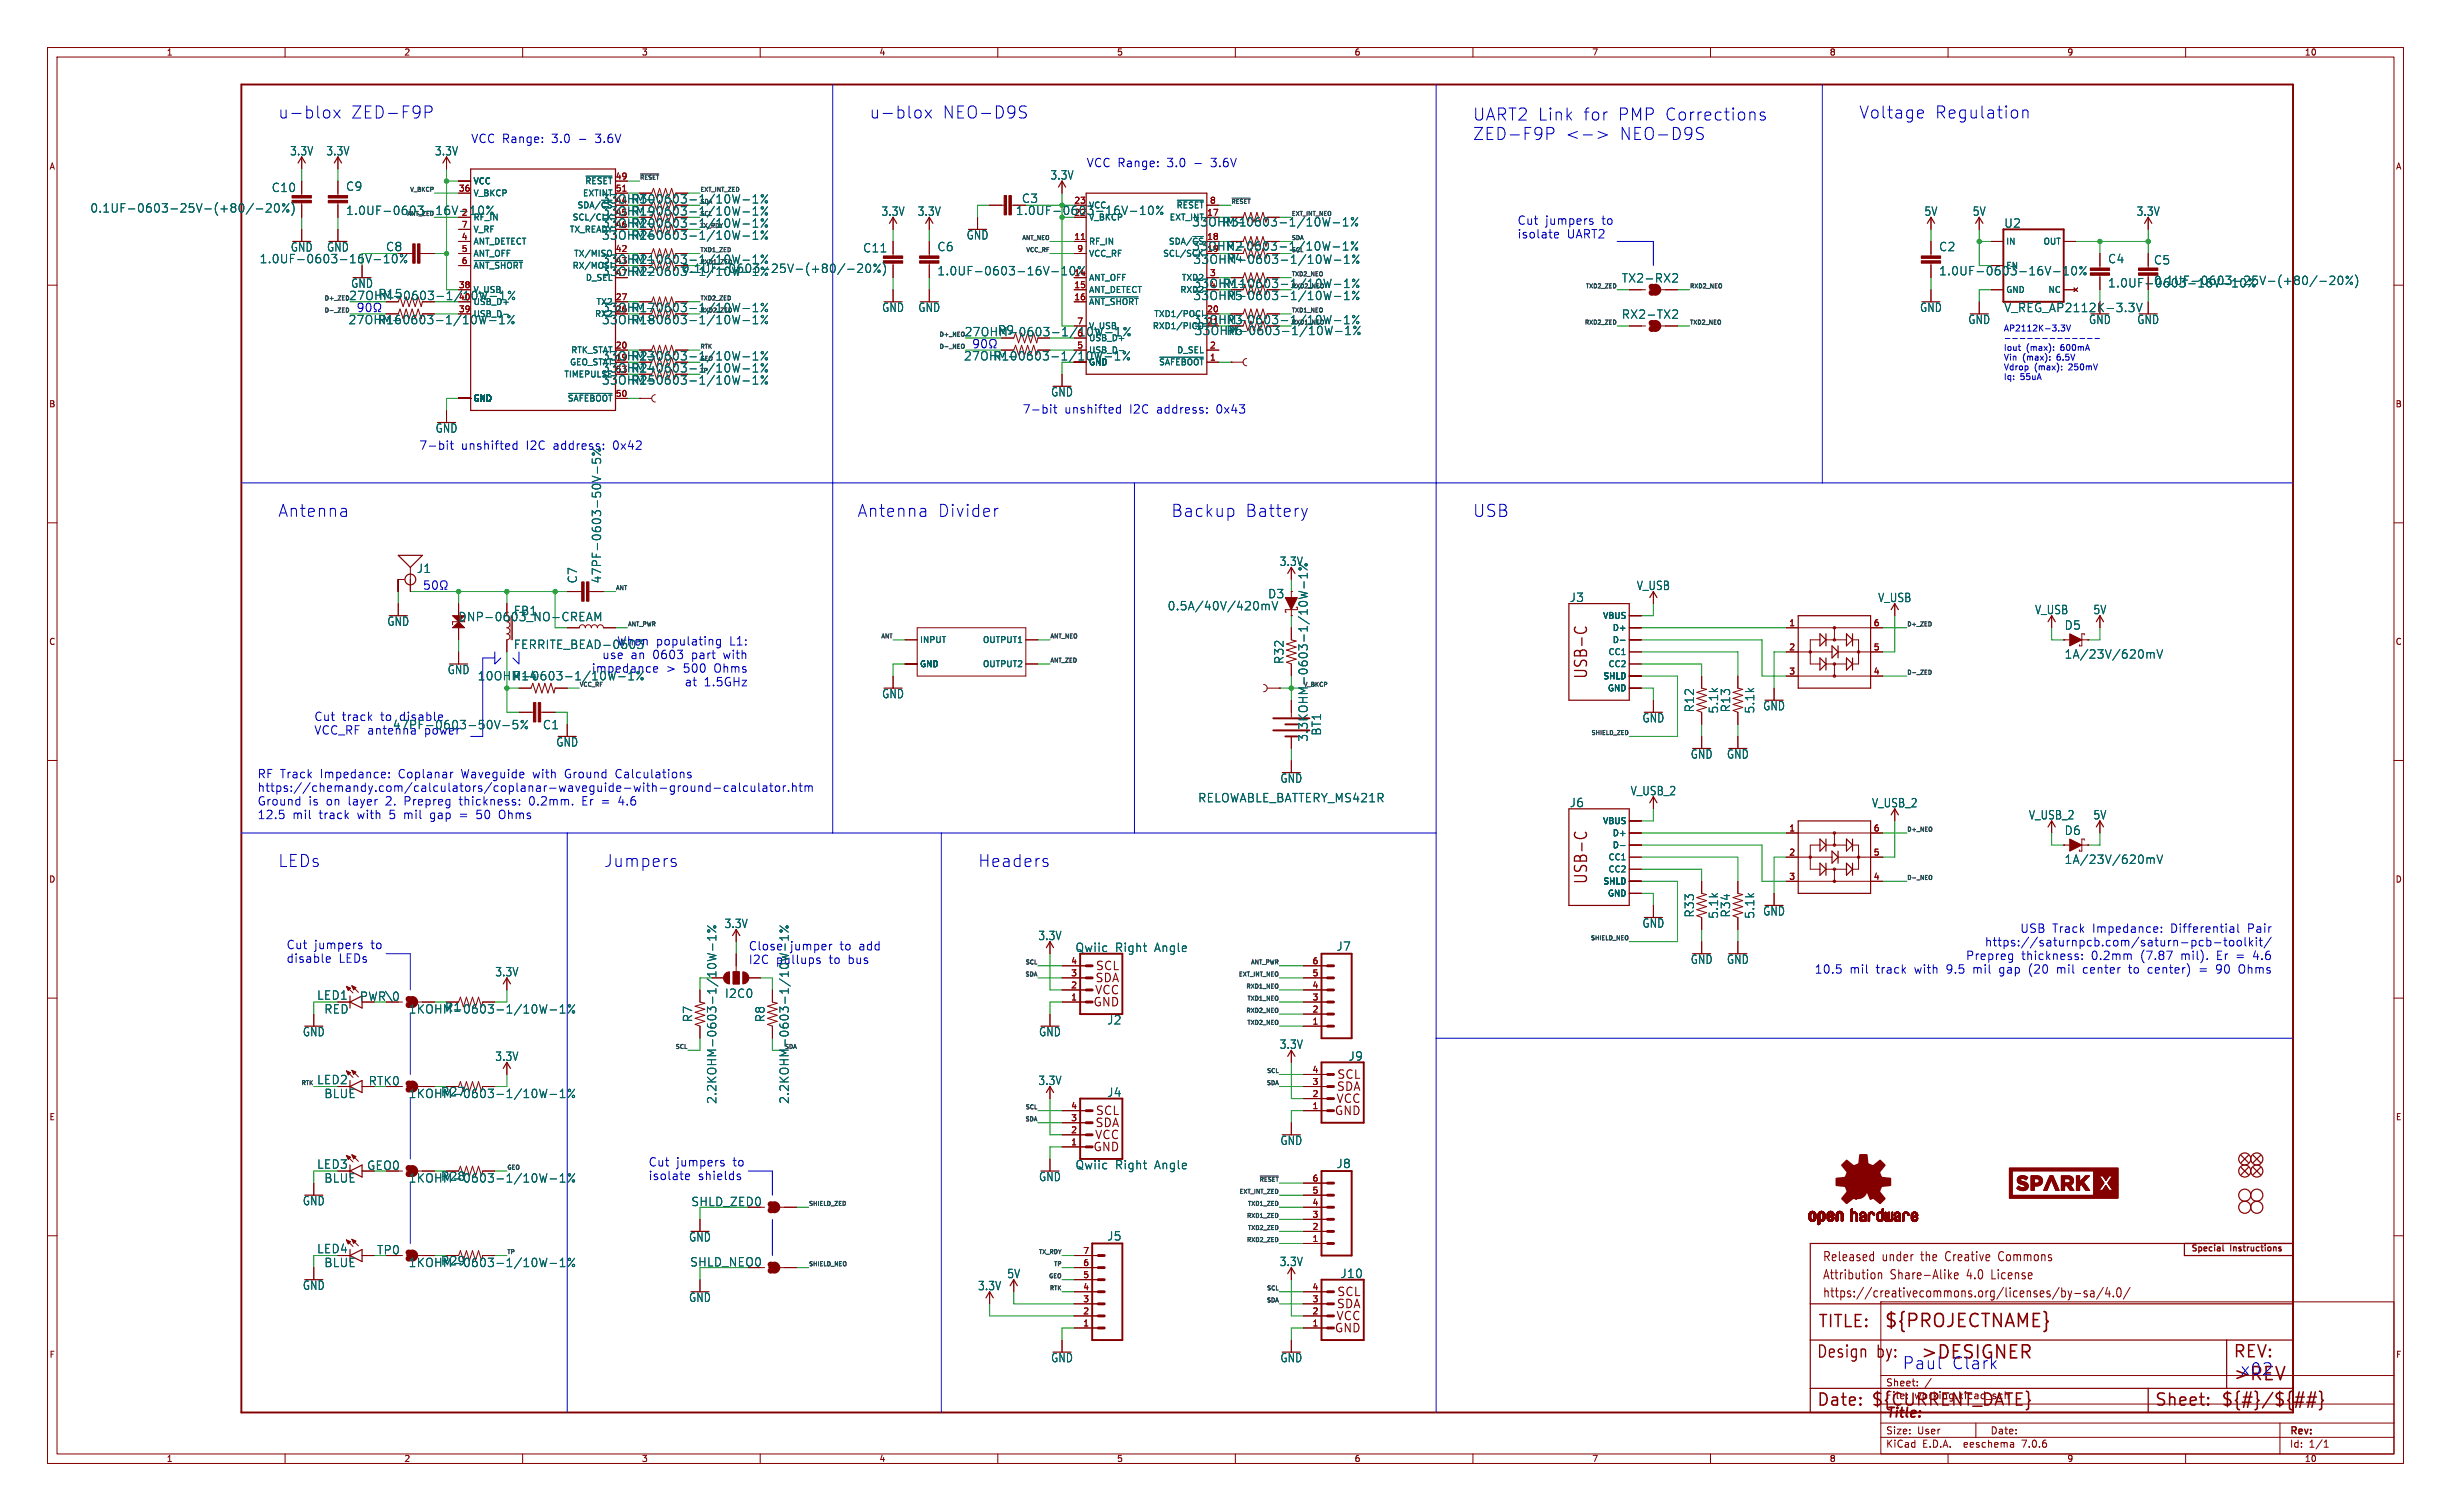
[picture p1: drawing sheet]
<svg xmlns="http://www.w3.org/2000/svg" width="516mm" height="318mm" viewBox="0 0 516 318" stroke-linecap="round" stroke-linejoin="round" font-family="sans-serif">
<defs><g id="words">
<g font-size="3.8" fill="#840000">
<text x="396.5" y="279.7">${PROJECTNAME}</text>
<text x="404.1" y="286.3">&gt;DESIGNER</text>
<text x="469.9" y="290.9">&gt;REV</text>
</g>
<g font-size="3.5" fill="#0000c2">
<text x="58.4" y="25.2">u-blox</text>
<text x="73.7" y="25.2">ZED-F9P</text>
<text x="182.9" y="25.2">u-blox</text>
<text x="198.2" y="25.2">NEO-D9S</text>
<text x="309.9" y="25.6">UART2 Link</text>
<text x="309.9" y="29.7">ZED-F9P</text>
<text x="329.3" y="29.7">&lt;-&gt;</text>
<text x="333" y="25.6">for</text>
<text x="340.2" y="25.6">PMP Corrections</text>
<text x="340.6" y="29.7">NEO-D9S</text>
<text x="391.2" y="25.2">Voltage</text>
<text x="407.1" y="25.2">Regulation</text>
<text x="58.4" y="109">Antenna</text>
<text x="180.3" y="109">Antenna</text>
<text x="197.2" y="109">Divider</text>
<text x="246.4" y="109">Backup</text>
<text x="261.9" y="109">Battery</text>
<text x="309.9" y="109">USB</text>
<text x="58.4" y="182.6">LEDs</text>
<text x="127" y="182.6">Jumpers</text>
<text x="205.7" y="182.6">Headers</text>
<text x="400.3" y="288.3">Paul</text>
<text x="410.7" y="288.3">Clark</text>
<text x="471.4" y="289.6">x02</text>
</g>
<g font-size="3.5" fill="#840000">
<text x="334.4" y="143" transform="rotate(-90 334.4 143)">USB-C</text>
<text x="334.4" y="186.2" transform="rotate(-90 334.4 186.2)">USB-C</text>
<text x="382.5" y="279.7">TITLE:</text>
<text x="382.3" y="286">Design</text>
<text x="395" y="286">by:</text>
<text x="469.9" y="286">REV:</text>
<text x="382.3" y="296.2">Date:</text>
<text x="393.7" y="296.2">${CURRENT_DATE}</text>
<text x="453.4" y="296.2">Sheet:</text>
<text x="467.4" y="296.2">${#}/${##}</text>
</g>
<text font-size="2.8" fill="#840000" x="396.8" y="298.8">Title:</text>
<g font-size="2.7" fill="#840000">
<text x="383.5" y="269.5">Attribution</text>
<text x="383.5" y="265.6">Released</text>
<text x="396.1" y="265.6">under</text>
<text x="397.8" y="269.5">Share-Alike</text>
<text x="404.5" y="265.6">the</text>
<text x="409.9" y="265.6">Creative</text>
<text x="414.1" y="269.5">4.0</text>
<text x="419.6" y="269.5">License</text>
<text x="421.3" y="265.6">Commons</text>
<text x="383.5" y="273.3">https://creativecommons.org/licenses/by-sa/4.0/</text>
</g>
<g font-size="2.5" fill="#006464">
<text x="61" y="32.9">3.3V</text>
<text x="68.6" y="32.9">3.3V</text>
<text x="91.5" y="32.9">3.3V</text>
<text x="57.1" y="40.6">C10</text>
<text x="72.7" y="40.4">C9</text>
<text x="221" y="38">3.3V</text>
<text x="18.9" y="44.9">0.1UF-0603-25V-(+80/-20%)</text>
<text x="72.7" y="45.4">1.0UF-0603-16V-10%</text>
<text x="185.4" y="45.6">3.3V</text>
<text x="193.1" y="45.6">3.3V</text>
<text x="215" y="42.9">C3</text>
<text x="405" y="45.6">5V</text>
<text x="415.1" y="45.6">5V</text>
<text x="449.6" y="45.6">3.3V</text>
<text x="61.1" y="53.1">GND</text>
<text x="68.7" y="53.1">GND</text>
<text x="81.2" y="53.1">C8</text>
<text x="126.6" y="50.7">33OHM-0603-1/10W-1%</text>
<text x="132.7" y="48.1">R20</text>
<text x="132.7" y="50.7">R26</text>
<text x="181.6" y="53.3">C11</text>
<text x="197.2" y="53.1">C6</text>
<text x="203.4" y="50.6">GND</text>
<text x="408" y="53.1">C2</text>
<text x="421.7" y="48.1">U2</text>
<text x="54.6" y="55.6">1.0UF-0603-16V-10%</text>
<text x="132.7" y="58.3">R22</text>
<text x="143.4" y="57.6">0.1UF-0603-25V-(+80/-20%)</text>
<text x="197.2" y="58.1">1.0UF-0603-16V-10%</text>
<text x="258.1" y="55.5">R4</text>
<text x="341.3" y="59.7">TX2-RX2</text>
<text x="408" y="58.1">1.0UF-0603-16V-10%</text>
<text x="443.6" y="55.6">C4</text>
<text x="453.2" y="55.9">C5</text>
<text x="73.8" y="60.8">GND</text>
<text x="185.6" y="65.8">GND</text>
<text x="193.2" y="65.8">GND</text>
<text x="404" y="65.8">GND</text>
<text x="453.2" y="60.2">0.1UF-0603-25V-(+80/-20%)</text>
<text x="126.6" y="68.4">33OHM-0603-1/10W-1%</text>
<text x="132.7" y="68.4">R18</text>
<text x="251.3" y="70.7">33OHM-0603-1/10W-1%</text>
<text x="341.3" y="67.3">RX2-TX2</text>
<text x="414.2" y="68.4">GND</text>
<text x="439.6" y="68.4">GND</text>
<text x="449.7" y="68.4">GND</text>
<text x="126.6" y="81.1">33OHM-0603-1/10W-1%</text>
<text x="132.7" y="81.1">R25</text>
<text x="221.1" y="83.6">GND</text>
<text x="91.6" y="91.2">GND</text>
<text x="116.5" y="94.8">address:</text>
<text x="269.3" y="119.3">3.3V</text>
<text x="87.7" y="120.8">J1</text>
<text x="121.6" y="122.8" transform="rotate(-90 121.6 122.8)">C7</text>
<text x="126.7" y="122.8" transform="rotate(-90 126.7 122.8)">47PF-0603-50V-5%</text>
<text x="344.4" y="124.4">V_USB</text>
<text x="81.4" y="131.9">GND</text>
<text x="108.1" y="129.6">FB1</text>
<text x="245.7" y="128.6">0.5A/40V/420mV</text>
<text x="266.8" y="126.1">D3</text>
<text x="330.3" y="126.8">J3</text>
<text x="395.2" y="126.9">V_USB</text>
<text x="428.2" y="129.4">V_USB</text>
<text x="440.5" y="129.4">5V</text>
<text x="108.1" y="136.8">FERRITE_BEAD-0603</text>
<text x="129.9" y="135.9">When</text>
<text x="434.4" y="132.7">D5</text>
<text x="94.1" y="142">GND</text>
<text x="100.4" y="143.4">10OHM-0603-1/10W-1%</text>
<text x="107.9" y="143.4">R14</text>
<text x="124.5" y="141.7">impedance</text>
<text x="270.4" y="139.8" transform="rotate(-90 270.4 139.8)">R32</text>
<text x="434.4" y="138.8">1A/23V/620mV</text>
<text x="185.6" y="147.1">GND</text>
<text x="356.7" y="150" transform="rotate(-90 356.7 150)">R12</text>
<text x="364.3" y="150" transform="rotate(-90 364.3 150)">R13</text>
<text x="371" y="149.7">GND</text>
<text x="82.6" y="153.6">47PF-0603-50V-5%</text>
<text x="84.1" y="151.8">disable</text>
<text x="89.3" y="154.7">power</text>
<text x="114.2" y="153.6">C1</text>
<text x="278.2" y="154.9" transform="rotate(-90 278.2 154.9)">BT1</text>
<text x="345.6" y="152.2">GND</text>
<text x="361.8" y="150.2" transform="rotate(-90 361.8 150.2)">5.1k</text>
<text x="369.4" y="150.2" transform="rotate(-90 369.4 150.2)">5.1k</text>
<text x="117" y="157.3">GND</text>
<text x="275.4" y="156.1" transform="rotate(-90 275.4 156.1)">3.3KOHM-0603-1/10W-1%</text>
<text x="355.8" y="159.8">GND</text>
<text x="363.4" y="159.8">GND</text>
<text x="269.4" y="164.9">GND</text>
<text x="343.1" y="167.5">V_USB_2</text>
<text x="252.1" y="169">RELOWABLE_BATTERY_MS421R</text>
<text x="330.3" y="170">J6</text>
<text x="393.9" y="170.1">V_USB_2</text>
<text x="426.9" y="172.6">V_USB_2</text>
<text x="440.5" y="172.6">5V</text>
<text x="434.4" y="175.9">D6</text>
<text x="434.4" y="182">1A/23V/620mV</text>
<text x="152.4" y="195.5">3.3V</text>
<text x="345.6" y="195.4">GND</text>
<text x="356.7" y="193.1" transform="rotate(-90 356.7 193.1)">R33</text>
<text x="361.8" y="193.4" transform="rotate(-90 361.8 193.4)">5.1k</text>
<text x="364.3" y="193.1" transform="rotate(-90 364.3 193.1)">R34</text>
<text x="369.4" y="193.4" transform="rotate(-90 369.4 193.4)">5.1k</text>
<text x="371" y="192.8">GND</text>
<text x="157.5" y="200.1">Close</text>
<text x="163.3" y="203">pullups</text>
<text x="218.5" y="198">3.3V</text>
<text x="226.3" y="200.5">Qwiic</text>
<text x="234.7" y="200.5">Right</text>
<text x="243" y="200.5">Angle</text>
<text x="281.2" y="200.3">J7</text>
<text x="355.8" y="203">GND</text>
<text x="363.4" y="203">GND</text>
<text x="104.2" y="205.6">3.3V</text>
<text x="66.7" y="210.5">LED1</text>
<text x="145.9" y="215.1" transform="rotate(-90 145.9 215.1)">R7</text>
<text x="152.5" y="210.2">I2C0</text>
<text x="161.1" y="215.1" transform="rotate(-90 161.1 215.1)">R8</text>
<text x="233" y="215.7">J2</text>
<text x="63.7" y="218.2">GND</text>
<text x="218.6" y="218.2">GND</text>
<text x="269.3" y="220.9">3.3V</text>
<text x="104.2" y="223.4">3.3V</text>
<text x="283.8" y="223.4">J9</text>
<text x="66.7" y="228.3">LED2</text>
<text x="151" y="232.3" transform="rotate(-90 151 232.3)">2.2KOHM-0603-1/10W-1%</text>
<text x="166.2" y="232.3" transform="rotate(-90 166.2 232.3)">2.2KOHM-0603-1/10W-1%</text>
<text x="218.5" y="228.5">3.3V</text>
<text x="233" y="231">J4</text>
<text x="269.4" y="241.1">GND</text>
<text x="281.2" y="246">J8</text>
<text x="66.7" y="246.1">LED3</text>
<text x="218.6" y="248.7">GND</text>
<text x="226.3" y="246.2">Qwiic</text>
<text x="234.7" y="246.2">Right</text>
<text x="243" y="246.2">Angle</text>
<text x="63.7" y="253.8">GND</text>
<text x="66.7" y="263.9">LED4</text>
<text x="144.9" y="261.4">GND</text>
<text x="233" y="261.2">J5</text>
<text x="211.9" y="269.1">5V</text>
<text x="269.3" y="266.6">3.3V</text>
<text x="282.1" y="269.1">J10</text>
<text x="63.7" y="271.6">GND</text>
<text x="144.9" y="274.1">GND</text>
<text x="205.8" y="271.7">3.3V</text>
<text x="221.1" y="286.8">GND</text>
<text x="269.4" y="286.8">GND</text>
</g>
<g font-size="2.5" fill="#0000c2">
<text x="99.1" y="30.2">VCC Range:</text>
<text x="116" y="30.2">3.0</text>
<text x="121.7" y="30.2">-</text>
<text x="125.4" y="30.2">3.6V</text>
<text x="228.6" y="35.3">VCC Range:</text>
<text x="245.6" y="35.3">3.0</text>
<text x="251.3" y="35.3">-</text>
<text x="254.9" y="35.3">3.6V</text>
<text x="319.3" y="47.4">Cut</text>
<text x="325.1" y="47.4">jumpers</text>
<text x="337.1" y="47.4">to</text>
<text x="319.3" y="50.3">isolate</text>
<text x="329.7" y="50.3">UART2</text>
<text x="215.2" y="87.2">7-bit</text>
<text x="224" y="87.2">unshifted</text>
<text x="237.7" y="87.2">I2C</text>
<text x="243.5" y="87.2">address:</text>
<text x="256.1" y="87.2">0x43</text>
<text x="88.2" y="94.8">7-bit</text>
<text x="97" y="94.8">unshifted</text>
<text x="110.7" y="94.8">I2C</text>
<text x="129.1" y="94.8">0x42</text>
<text x="138.1" y="135.9">populating</text>
<text x="153.6" y="135.9">L1:</text>
<text x="126.7" y="138.8">use</text>
<text x="132.8" y="138.8">an</text>
<text x="137.4" y="138.8">0603</text>
<text x="140.2" y="141.7">&gt;</text>
<text x="143.9" y="141.7">500</text>
<text x="145.7" y="138.8">part</text>
<text x="150.4" y="141.7">Ohms</text>
<text x="152.5" y="138.8">with</text>
<text x="144.1" y="144.5">at</text>
<text x="148.2" y="144.5">1.5GHz</text>
<text x="66" y="151.8">Cut</text>
<text x="66" y="154.7">VCC_RF antenna</text>
<text x="71.9" y="151.8">track</text>
<text x="80" y="151.8">to</text>
<text x="54.1" y="164">RF Track</text>
<text x="54.1" y="166.9">https://chemandy.com/calculators/coplanar-waveguide-with-ground-calculator.htm</text>
<text x="67.3" y="164">Impedance:</text>
<text x="83.9" y="164">Coplanar</text>
<text x="97.2" y="164">Waveguide</text>
<text x="112.4" y="164">with</text>
<text x="119.1" y="164">Ground</text>
<text x="129.9" y="164">Calculations</text>
<text x="54.1" y="169.8">Ground</text>
<text x="54.1" y="172.6">12.5</text>
<text x="61.5" y="172.6">mil</text>
<text x="64.9" y="169.8">is</text>
<text x="67.1" y="172.6">track</text>
<text x="68.6" y="169.8">on</text>
<text x="73.3" y="169.8">layer</text>
<text x="75.2" y="172.6">with</text>
<text x="81.3" y="169.8">2.</text>
<text x="82" y="172.6">5</text>
<text x="85.2" y="172.6">mil</text>
<text x="85.3" y="169.8">Prepreg</text>
<text x="90.8" y="172.6">gap</text>
<text x="97" y="169.8">thickness:</text>
<text x="97.1" y="172.6">=</text>
<text x="100.7" y="172.6">50</text>
<text x="105.6" y="172.6">Ohms</text>
<text x="111.7" y="169.8">0.2mm.</text>
<text x="123" y="169.8">Er =</text>
<text x="130.8" y="169.8">4.6</text>
<text x="425.2" y="196.4">USB Track</text>
<text x="440.5" y="196.4">Impedance:</text>
<text x="457" y="196.4">Differential</text>
<text x="473.3" y="196.4">Pair</text>
<text x="60.2" y="199.8">Cut</text>
<text x="60.2" y="202.7">disable</text>
<text x="66.1" y="199.8">jumpers</text>
<text x="71.2" y="202.7">LEDs</text>
<text x="78" y="199.8">to</text>
<text x="157.5" y="203">I2C</text>
<text x="166.2" y="200.1">jumper</text>
<text x="174.4" y="203">to</text>
<text x="176.7" y="200.1">to</text>
<text x="178.5" y="203">bus</text>
<text x="180.8" y="200.1">add</text>
<text x="413.7" y="202.1">Prepreg</text>
<text x="417.7" y="199.3">https://saturnpcb.com/saturn-pcb-toolkit/</text>
<text x="425.4" y="202.1">thickness:</text>
<text x="440.2" y="202.1">0.2mm</text>
<text x="450.6" y="202.1">(7.87</text>
<text x="459.2" y="202.1">mil).</text>
<text x="466.8" y="202.1">Er =</text>
<text x="474.7" y="202.1">4.6</text>
<text x="381.9" y="205">10.5</text>
<text x="389.3" y="205">mil</text>
<text x="394.9" y="205">track</text>
<text x="403" y="205">with</text>
<text x="409.8" y="205">9.5</text>
<text x="415.5" y="205">mil</text>
<text x="421.1" y="205">gap</text>
<text x="427.4" y="205">(20</text>
<text x="433.4" y="205">mil</text>
<text x="439" y="205">center</text>
<text x="448.8" y="205">to</text>
<text x="452.9" y="205">center)</text>
<text x="467.5" y="205">90</text>
<text x="472.3" y="205">Ohms</text>
<text x="136.4" y="245.6">Cut</text>
<text x="142.3" y="245.6">jumpers</text>
<text x="154.2" y="245.6">to</text>
<text x="136.4" y="248.4">isolate</text>
<text x="146.8" y="248.4">shields</text>
</g>
<g font-size="2.5" fill="#840000">
<text x="126.6" y="45.6">33OHM-0603-1/10W-1%</text>
<text x="126.6" y="43">33OHM-0603-1/10W-1%</text>
<text x="132.7" y="45.6">R19</text>
<text x="132.7" y="43">R30</text>
<text x="250.8" y="47.9">33OHM-0603-1/10W-1%</text>
<text x="257.2" y="47.9">R31</text>
<text x="126.6" y="48.1">33OHM-0603-1/10W-1%</text>
<text x="250.8" y="52.9">33OHM-0603-1/10W-1%</text>
<text x="258.1" y="52.9">R2</text>
<text x="126.6" y="58.3">33OHM-0603-1/10W-1%</text>
<text x="126.6" y="55.7">33OHM-0603-1/10W-1%</text>
<text x="132.7" y="55.7">R21</text>
<text x="251.1" y="55.7">33OHM-0603-1/10W-1%</text>
<text x="73.4" y="63.4">27OHM-0603-1/10W-1%</text>
<text x="79.5" y="63">R15</text>
<text x="126.6" y="65.9">33OHM-0603-1/10W-1%</text>
<text x="132.7" y="65.9">R17</text>
<text x="251.1" y="63.4">33OHM-0603-1/10W-1%</text>
<text x="251.1" y="60.8">33OHM-0603-1/10W-1%</text>
<text x="257.2" y="60.8">R11</text>
<text x="258.1" y="63.4">R5</text>
<text x="421.7" y="65.9">V_REG_AP2112K-3.3V</text>
<text x="443.6" y="60.7">1.0UF-0603-16V-10%</text>
<text x="73.3" y="68.4">27OHM-0603-1/10W-1%</text>
<text x="79.4" y="68.4">R16</text>
<text x="202.9" y="71">27OHM-0603-1/10W-1%</text>
<text x="209.9" y="70.6">R9</text>
<text x="251.1" y="68.4">33OHM-0603-1/10W-1%</text>
<text x="258.1" y="68.4">R3</text>
<text x="258.1" y="70.7">R6</text>
<text x="126.6" y="76">33OHM-0603-1/10W-1%</text>
<text x="132.7" y="76">R23</text>
<text x="202.8" y="76">27OHM-0603-1/10W-1%</text>
<text x="208.9" y="76">R10</text>
<text x="126.6" y="78.6">33OHM-0603-1/10W-1%</text>
<text x="132.7" y="78.6">R24</text>
<text x="96.4" y="130.9">DNP-0603_NO-CREAM</text>
<text x="230.3" y="209.5">VCC</text>
<text x="230.4" y="207">SDA</text>
<text x="230.5" y="204.4">SCL</text>
<text x="68.2" y="213.5">RED</text>
<text x="75.7" y="210.8">PWR\0</text>
<text x="85.9" y="213.5">1KOHM-0603-1/10W-1%</text>
<text x="93.6" y="213.1">R1</text>
<text x="230" y="212">GND</text>
<text x="281.3" y="227.3">SCL</text>
<text x="68.2" y="231.2">BLUE</text>
<text x="77.5" y="228.6">RTK0</text>
<text x="85.9" y="231.2">1KOHM-0603-1/10W-1%</text>
<text x="92.7" y="230.9">R27</text>
<text x="281.1" y="232.4">VCC</text>
<text x="281.2" y="229.8">SDA</text>
<text x="230.3" y="240">VCC</text>
<text x="230.4" y="237.4">SDA</text>
<text x="230.5" y="234.9">SCL</text>
<text x="280.8" y="234.9">GND</text>
<text x="230" y="242.5">GND</text>
<text x="68.2" y="249">BLUE</text>
<text x="77.2" y="246.4">GEO0</text>
<text x="85.9" y="249">1KOHM-0603-1/10W-1%</text>
<text x="92.7" y="248.6">R28</text>
<text x="145.4" y="254">SHLD_ZED0</text>
<text x="68.2" y="266.8">BLUE</text>
<text x="79.3" y="264.1">TP0</text>
<text x="85.9" y="266.8">1KOHM-0603-1/10W-1%</text>
<text x="92.7" y="266.4">R29</text>
<text x="145.2" y="266.7">SHLD_NEO0</text>
<text x="281.2" y="275.5">SDA</text>
<text x="281.3" y="273">SCL</text>
<text x="280.8" y="280.6">GND</text>
<text x="281.1" y="278.1">VCC</text>
</g>
<text font-size="2.5" fill="#009600" x="213.7" y="45.4">1.0UF-0603-16V-10%</text>
<g font-size="2.1" fill="#840000">
<text x="396.8" y="291.9">Sheet:</text>
<text x="396.8" y="294.6">File:</text>
<text x="402.9" y="294.6">working.kicad_sch</text>
<text x="396.8" y="304.8">KiCad</text>
<text x="396.8" y="302">Size:</text>
<text x="403.5" y="302">User</text>
<text x="404.6" y="304.8">E.D.A.</text>
<text x="413.5" y="304.8">eeschema</text>
<text x="418.8" y="302">Date:</text>
<text x="425.8" y="304.8">7.0.6</text>
<text x="481.8" y="302.2">Rev:</text>
<text x="481.8" y="304.8">Id:</text>
<text x="485.9" y="304.8">1/1</text>
</g>
<g font-size="1.8" fill="#840000">
<text x="35" y="11.9">1</text>
<text x="85" y="11.9">2</text>
<text x="135" y="11.9">3</text>
<text x="185" y="11.9">4</text>
<text x="235" y="11.9">5</text>
<text x="285" y="11.9">6</text>
<text x="335" y="11.9">7</text>
<text x="385" y="11.9">8</text>
<text x="435" y="11.9">9</text>
<text x="485" y="11.9">10</text>
<text x="10.3" y="35.9">A</text>
<text x="504.2" y="35.9">A</text>
<text x="10.3" y="85.9">B</text>
<text x="504.1" y="85.9">B</text>
<text x="10.3" y="135.9">C</text>
<text x="504.1" y="135.9">C</text>
<text x="10.3" y="185.9">D</text>
<text x="504.1" y="185.9">D</text>
<text x="10.3" y="235.9">E</text>
<text x="504.2" y="235.9">E</text>
<text x="461" y="263.6">Special</text>
<text x="469.4" y="263.6">Instructions</text>
<text x="10.3" y="285.9">F</text>
<text x="504.2" y="285.9">F</text>
<text x="35" y="307.8">1</text>
<text x="85" y="307.8">2</text>
<text x="135" y="307.8">3</text>
<text x="185" y="307.8">4</text>
<text x="235" y="307.8">5</text>
<text x="285" y="307.8">6</text>
<text x="335" y="307.8">7</text>
<text x="385" y="307.8">8</text>
<text x="435" y="307.8">9</text>
<text x="485" y="307.8">10</text>
</g>
<g font-size="1.8" fill="#a90000">
<text x="96.5" y="40.4">36</text>
<text x="129.5" y="37.8">49</text>
<text x="97.1" y="45.5">2</text>
<text x="254.6" y="42.9">8</text>
<text x="97.1" y="50.5">4</text>
<text x="97.1" y="53.1">5</text>
<text x="97.1" y="48">7</text>
<text x="226" y="50.5">11</text>
<text x="226.6" y="53.1">9</text>
<text x="97.1" y="55.6">6</text>
<text x="226" y="58.2">14</text>
<text x="96.5" y="60.7">38</text>
<text x="96.5" y="65.8">39</text>
<text x="96.5" y="63.2">40</text>
<text x="226" y="60.7">15</text>
<text x="226" y="63.2">16</text>
<text x="226.6" y="70.9">6</text>
<text x="226.6" y="68.3">7</text>
<text x="226.6" y="73.4">5</text>
<text x="254.6" y="75.9">1</text>
<text x="254.6" y="73.4">2</text>
<text x="129.5" y="83.6">50</text>
<text x="376.5" y="131.8">1</text>
<text x="394.3" y="131.8">6</text>
<text x="376.5" y="136.9">2</text>
<text x="394.3" y="136.9">5</text>
<text x="376.5" y="142">3</text>
<text x="394.3" y="142">4</text>
<text x="376.5" y="175">1</text>
<text x="394.3" y="175">6</text>
<text x="376.5" y="180.1">2</text>
<text x="376.5" y="185.2">3</text>
<text x="394.3" y="185.2">4</text>
<text x="394.3" y="180.1">5</text>
<text x="225.4" y="202.9">4</text>
<text x="276.2" y="202.9">6</text>
<text x="225.4" y="208">2</text>
<text x="225.4" y="205.5">3</text>
<text x="276.2" y="208">4</text>
<text x="276.2" y="205.5">5</text>
<text x="225.4" y="210.6">1</text>
<text x="276.2" y="215.6">1</text>
<text x="276.2" y="213.1">2</text>
<text x="276.2" y="210.6">3</text>
<text x="276.2" y="225.8">4</text>
<text x="225.4" y="233.4">4</text>
<text x="276.2" y="233.4">1</text>
<text x="276.2" y="230.9">2</text>
<text x="276.2" y="228.3">3</text>
<text x="225.4" y="238.5">2</text>
<text x="225.4" y="236">3</text>
<text x="225.4" y="241">1</text>
<text x="276.2" y="251.2">5</text>
<text x="276.2" y="248.7">6</text>
<text x="276.2" y="256.3">3</text>
<text x="276.2" y="253.7">4</text>
<text x="227.9" y="263.9">7</text>
<text x="276.2" y="261.4">1</text>
<text x="276.2" y="258.8">2</text>
<text x="227.9" y="269">5</text>
<text x="227.9" y="266.4">6</text>
<text x="227.9" y="274.1">3</text>
<text x="227.9" y="271.5">4</text>
<text x="276.2" y="274.1">3</text>
<text x="276.2" y="271.5">4</text>
<text x="227.9" y="279.1">1</text>
<text x="227.9" y="276.6">2</text>
<text x="276.2" y="279.1">1</text>
<text x="276.2" y="276.6">2</text>
</g>
<g font-size="1.8" fill="#006464">
<text x="99.6" y="39">VCC</text>
<text x="99.6" y="41.5">V_BKCP</text>
<text x="122.6" y="41.5">EXTINT</text>
<text x="123.1" y="39">~{RESET}</text>
<text x="129.5" y="40.4">51</text>
<text x="99.6" y="46.6">RF_IN</text>
<text x="120.4" y="46.6">SCL/CLK</text>
<text x="121.5" y="44">SDA/~{CS}</text>
<text x="129.5" y="42.9">44</text>
<text x="129.5" y="45.5">45</text>
<text x="226" y="45.5">22</text>
<text x="226" y="42.9">23</text>
<text x="229.1" y="46.6">V_BKCP</text>
<text x="229.1" y="44">VCC</text>
<text x="246.1" y="46.6">EXT_INT</text>
<text x="247.5" y="44">~{RESET}</text>
<text x="254" y="45.5">17</text>
<text x="99.6" y="51.7">ANT_DETECT</text>
<text x="99.6" y="49.1">V_RF</text>
<text x="119.8" y="49.1">TX_READY</text>
<text x="129.5" y="53.1">42</text>
<text x="129.5" y="48">46</text>
<text x="229.1" y="51.7">RF_IN</text>
<text x="245.9" y="51.7">SDA/~{CS}</text>
<text x="254" y="50.5">18</text>
<text x="254" y="53.1">19</text>
<text x="422.1" y="51.7">IN</text>
<text x="430" y="51.7">OUT</text>
<text x="99.6" y="54.2">ANT_OFF</text>
<text x="99.6" y="56.7">~{ANT_SHORT}</text>
<text x="120.4" y="56.7">RX/MOSI</text>
<text x="120.7" y="54.2">TX/MISO</text>
<text x="123.2" y="59.3">D_SEL</text>
<text x="129.5" y="55.6">43</text>
<text x="129.5" y="58.2">47</text>
<text x="229.1" y="59.3">ANT_OFF</text>
<text x="229.1" y="54.2">VCC_RF</text>
<text x="244.7" y="54.2">SCL/SCK</text>
<text x="248.6" y="59.3">TXD2</text>
<text x="254.6" y="58.2">3</text>
<text x="422.1" y="56.7">EN</text>
<text x="99.6" y="61.8">V_USB</text>
<text x="99.6" y="64.4">USB_D+</text>
<text x="125.4" y="64.4">TX2</text>
<text x="129.5" y="65.8">26</text>
<text x="129.5" y="63.2">27</text>
<text x="229.1" y="61.8">ANT_DETECT</text>
<text x="229.1" y="64.4">~{ANT_SHORT}</text>
<text x="248.3" y="61.8">RXD2</text>
<text x="254" y="65.8">20</text>
<text x="254.6" y="60.7">4</text>
<text x="422.1" y="61.8">GND</text>
<text x="431" y="61.8">NC</text>
<text x="99.6" y="66.9">USB_D-</text>
<text x="125.1" y="66.9">RX2</text>
<text x="229.1" y="72">USB_D+</text>
<text x="229.1" y="69.4">V_USB</text>
<text x="242.5" y="69.4">RXD1/PICO</text>
<text x="242.8" y="66.9">TXD1/POCI</text>
<text x="254" y="68.3">21</text>
<text x="119.9" y="77.1">GEO_STAT</text>
<text x="120.1" y="74.5">RTK_STAT</text>
<text x="129.5" y="75.9">19</text>
<text x="129.5" y="73.4">20</text>
<text x="229.1" y="77.1">GND</text>
<text x="229.1" y="74.5">USB_D-</text>
<text x="243.9" y="77.1">~{SAFEBOOT}</text>
<text x="247.7" y="74.5">D_SEL</text>
<text x="118.7" y="79.6">TIMEPULSE</text>
<text x="129.5" y="78.5">53</text>
<text x="99.6" y="84.7">GND</text>
<text x="119.4" y="84.7">~{SAFEBOOT}</text>
<text x="337.3" y="130.4">VBUS</text>
<text x="193.5" y="135.5">INPUT</text>
<text x="206.8" y="135.5">OUTPUT1</text>
<text x="339.3" y="132.9">D+</text>
<text x="339.3" y="135.5">D-</text>
<text x="193.5" y="140.6">GND</text>
<text x="206.8" y="140.6">OUTPUT2</text>
<text x="337.4" y="143.1">SHLD</text>
<text x="338.4" y="138">CC1</text>
<text x="338.4" y="140.6">CC2</text>
<text x="338.3" y="145.6">GND</text>
<text x="337.3" y="173.6">VBUS</text>
<text x="339.3" y="176.1">D+</text>
<text x="339.3" y="178.7">D-</text>
<text x="338.4" y="181.2">CC1</text>
<text x="338.4" y="183.7">CC2</text>
<text x="337.4" y="186.3">SHLD</text>
<text x="338.3" y="188.8">GND</text>
</g>
<g font-size="1.8" fill="#0000c2">
<text x="421.6" y="70.1">AP2112K-3.3V</text>
<text x="421.6" y="74.1">Iout</text>
<text x="421.6" y="76.2">Vin</text>
<text x="425.7" y="76.2">(max):</text>
<text x="426.4" y="74.1">(max):</text>
<text x="433" y="76.2">6.5V</text>
<text x="433.8" y="74.1">600mA</text>
<text x="421.6" y="78.2">Vdrop</text>
<text x="421.6" y="80.3">Iq:</text>
<text x="425.2" y="80.3">55uA</text>
<text x="428.1" y="78.2">(max):</text>
<text x="435.5" y="78.2">250mV</text>
</g>
<g font-size="1.2" fill="#0f0f0f">
<text x="86.2" y="40.4">V_BKCP</text>
<text x="134.6" y="37.9">~{RESET}</text>
<text x="259.1" y="42.9">~{RESET}</text>
<text x="215" y="50.6">ANT_NEO</text>
<text x="215.8" y="53.1">VCC_RF</text>
<text x="271.8" y="50.6">SDA</text>
<text x="68.2" y="63.3">D+_ZED</text>
<text x="68.2" y="65.8">D-_ZED</text>
<text x="333.6" y="60.7">TXD2_ZED</text>
<text x="355.6" y="60.7">RXD2_NEO</text>
<text x="197.6" y="70.9">D+_NEO</text>
<text x="333.4" y="68.3">RXD2_ZED</text>
<text x="355.6" y="68.3">TXD2_NEO</text>
<text x="147.3" y="73.4">RTK</text>
<text x="197.6" y="73.4">D-_NEO</text>
<text x="129.5" y="124.2">ANT</text>
<text x="132.1" y="131.8">ANT_PWR</text>
<text x="401.3" y="131.8">D+_ZED</text>
<text x="185.3" y="134.4">ANT</text>
<text x="221" y="134.4">ANT_NEO</text>
<text x="221" y="139.5">ANT_ZED</text>
<text x="401.3" y="142">D-_ZED</text>
<text x="121.9" y="144.5">VCC_RF</text>
<text x="274.3" y="144.5">V_BKCP</text>
<text x="334.8" y="154.7">SHIELD_ZED</text>
<text x="401.3" y="175">D+_NEO</text>
<text x="401.3" y="185.2">D-_NEO</text>
<text x="334.7" y="197.9">SHIELD_NEO</text>
<text x="215.7" y="203">SCL</text>
<text x="263.1" y="203">ANT_PWR</text>
<text x="215.7" y="205.5">SDA</text>
<text x="260.6" y="205.5">EXT_INT_NEO</text>
<text x="262.1" y="208">RXD1_NEO</text>
<text x="262.1" y="213.1">RXD2_NEO</text>
<text x="262.4" y="210.6">TXD1_NEO</text>
<text x="262.4" y="215.7">TXD2_NEO</text>
<text x="142" y="220.7">SCL</text>
<text x="165.1" y="220.7">SDA</text>
<text x="266.5" y="225.8">SCL</text>
<text x="63.3" y="228.4">RTK</text>
<text x="215.7" y="233.4">SCL</text>
<text x="266.5" y="228.4">SDA</text>
<text x="215.7" y="236">SDA</text>
<text x="106.7" y="246.1">GEO</text>
<text x="260.7" y="251.2">EXT_INT_ZED</text>
<text x="264.9" y="248.7">~{RESET}</text>
<text x="170.2" y="253.8">SHIELD_ZED</text>
<text x="262.3" y="256.3">RXD1_ZED</text>
<text x="262.5" y="253.8">TXD1_ZED</text>
<text x="106.7" y="263.9">TP</text>
<text x="218.5" y="263.9">TX_RDY</text>
<text x="262.3" y="261.4">RXD2_ZED</text>
<text x="262.5" y="258.8">TXD2_ZED</text>
<text x="170.2" y="266.5">SHIELD_NEO</text>
<text x="220.6" y="269">GEO</text>
<text x="221.7" y="266.5">TP</text>
<text x="220.8" y="271.5">RTK</text>
<text x="266.5" y="274.1">SDA</text>
<text x="266.5" y="271.5">SCL</text>
</g>
<g font-size="1.2" fill="#006464">
<text x="147.3" y="40.4">EXT_INT_ZED</text>
<text x="85.6" y="45.5">ANT_ZED</text>
<text x="147.3" y="42.9">SDA</text>
<text x="147.3" y="45.5">SCL</text>
<text x="271.8" y="45.5">EXT_INT_NEO</text>
<text x="147.3" y="48">TX_RDY</text>
<text x="147.3" y="53.1">TXD1_ZED</text>
<text x="271.8" y="53.1">SCL</text>
<text x="147.3" y="55.6">RXD1_ZED</text>
<text x="271.8" y="58.2">TXD2_NEO</text>
<text x="147.3" y="63.3">TXD2_ZED</text>
<text x="147.3" y="65.8">RXD2_ZED</text>
<text x="271.8" y="60.7">RXD2_NEO</text>
<text x="271.8" y="65.8">TXD1_NEO</text>
<text x="271.8" y="68.3">RXD1_NEO</text>
<text x="147.3" y="76">GEO</text>
<text x="147.3" y="78.5">TP</text>
</g>
</g></defs>
<g fill="none" stroke="#840000" stroke-width=".21">
<path d="M10 10h495.8v297.9h-495.8zM12 12h491.8v293.9h-491.8zM60 10v2M110 10v2M160 10v2M210 10v2M260 10v2M310 10v2M360 10v2M410 10v2M460 10v2M63.5 33v2.6"/>
<path d="M63.5 38.1v3M71.1 33v2.6M71.1 38.1v3M94 33v2.6M96.5 38.1h2.6M129.5 38.1h2.6M223.5 38.1v2.5M10 60h2M63.5 42.7v3M63.5 48.3v2.5M71.1 42.7v3M71.1 48.3v2.5"/>
<path d="M76.2 55.9v2.5M83.8 53.3h3.1M88.4 53.3h3M96.5 50.8h2.6M96.5 53.3h2.6M96.5 45.7h2.6M96.5 40.6h2.6M96.5 55.9h2.6M96.5 48.3h2.6M137.2 53.3l.3-1 .7 2.1 .6-2.1 .6 2.1 .7-2.1 .6 2.1 .7-2.1 .6 2.1M137.2 40.6l.3-1 .7 2.1 .6-2.1 .6 2.1 .7-2.1 .6 2.1 .7-2.1 .6 2.1M137.5 42.2l.7 2 .6-2 .6 2 .7-2 .6 2 .7-2 .6 2"/>
<path d="M137.5 44.7l.7 2 .6-2 .6 2 .7-2 .6 2 .7-2 .6 2M137.5 54.9l.7 2 .6-2 .6 2 .7-2 .6 2 .7-2 .6 2M137.5 47.2l.7 2.1 .6-2.1 .6 2.1 .7-2.1 .6 2.1 .7-2.1 .6 2.1M188 45.7v2.6M188 50.8v3M188 55.4v3M195.6 45.7v2.6M195.6 50.8v3M195.6 55.4v3M205.7 45.7v2.6M208.3 43.2h3M212.9 43.2h.5"/>
<path d="M226.1 50.8h2.5M226.1 58.4h2.5M226.1 53.3h2.5M254 43.2h2.5M261.6 58.4l.4-1 .6 2 .7-2 .6 2 .6-2 .7 2 .6-2 .6 2M261.6 45.7l.4-1 .6 2 .7-2 .6 2 .6-2 .7 2 .6-2 .6 2M261.6 50.8l.4-1 .6 2 .7-2 .6 2 .6-2 .7 2 .6-2 .6 2M262 59.9l.6 2.1 .7-2.1 .6 2.1 .6-2.1 .7 2.1 .6-2.1 .6 2.1M262 52.3l.6 2.1 .7-2.1 .6 2.1 .6-2.1 .7 2.1 .6-2.1 .6 2.1M406.4 45.7v2.6M406.4 50.8v3M406.4 55.4v3"/>
<path d="M416.6 45.7v2.6M419.1 50.8h2.5M434.3 50.8h2.6M442 53.3v3.1M442 57.9v3.1M452.1 45.7v2.6M452.1 53.3v3.1M452.1 57.9v.5M503.8 60h2M83.8 66l.4-1 .6 2.1 .7-2.1 .6 2.1 .6-2.1 .7 2.1 .6-2.1 .6 2.1M84.2 62.5l.6 2 .7-2 .6 2 .6-2 .7 2 .6-2 .6 2 .3-1M137.2 63.5l.3-1 .7 2 .6-2 .6 2 .7-2 .6 2 .7-2 .6 2"/>
<path d="M137.2 73.7l.3-1.1 .7 2.1 .6-2.1 .6 2.1 .7-2.1 .6 2.1 .7-2.1 .6 2.1M137.5 77.7l.7 2.1 .6-2.1 .6 2.1 .7-2.1 .6 2.1 .7-2.1 .6 2.1M137.5 75.2l.7 2 .6-2 .6 2 .7-2 .6 2 .7-2 .6 2M137.5 65l.7 2.1 .6-2.1 .6 2.1 .7-2.1 .6 2.1 .7-2.1 .6 2.1M188 61v2.5M195.6 61v2.5M213.4 73.7l.3-1.1 .7 2.1 .6-2.1 .6 2.1 .7-2.1 .6 2.1 .7-2.1 .6 2.1M213.7 70.1l.7 2 .6-2 .6 2 .7-2 .6 2 .7-2 .6 2 .2-1M223.5 78.7v2.6M226.1 61h2.5M226.1 63.5h2.5M254 76.2h2.5"/>
<path d="M254 73.7h2.5M259.1 76.2h.1M259.1 76.2h2.5M261.6 66l.4-1 .6 2.1 .7-2.1 .6 2.1 .6-2.1 .7 2.1 .6-2.1 .6 2.1M262 67.6l.6 2 .7-2 .6 2 .6-2 .7 2 .6-2 .6 2M262.4 75.4a.76 .76 0 0 0-.8 .8 .76 .76 0 0 0 .8 .8M342.9 61h3.4M342.9 68.6h3.4M349.6 61h3.5M349.6 68.6h3.5M406.4 61v2.5M416.6 63.5v2.5"/>
<path d="M419.1 61h2.5M434.3 61h2.6M436.5 60.6l.8 .7M437.3 60.6l-.8 .7M452.1 63.5v2.5M94 86.4v2.5M96.5 83.8h2.6M129.5 83.8h2.6M134.6 83.8h.1M134.6 83.8h2.6M137.9 83.1a.76 .76 0 0 0-.7 .7 .76 .76 0 0 0 .7 .8M10 110h2"/>
<path d="M86.4 119.4v5.1M271.8 119.4v2.5M503.8 110h2M83.8 127v2.5M85.1 121.9h-1.3v2.6M96.5 127v2.5M96.5 132.1v2.5M96.5 137.2v2.5M97.8 130.8h-2.6v.6M106.7 132.1l.4 .2 .2 .4-.2 .5-.4 .1 .4 .2 .2 .5-.2 .4-.4 .2v2.6M106.7 127v2.5M107.6 129.5v5.1"/>
<path d="M107.8 129.5v5.1M119.4 124.5h3M123.2 132.1l.2-.5 .4-.2 .5 .2 .2 .5 .1-.5 .5-.2 .4 .2 .2 .5 .2-.5 .5-.2 .4 .2 .2 .5h2.5M124 124.5h3M190.5 134.6h2.5M190.5 139.7h2.5M193 132.1h22.9v10.1h-22.9zM215.9 134.6h2.5M215.9 139.7h2.5M271.8 124.5h.1M271.8 129.5h.1M271.8 124.5v1.2"/>
<path d="M271.8 128.3v1.2M271.8 132.1v2.5l1 .3-2 .6 2 .6-2 .7 2 .6-2 .6 2 .7-2 .6 1 .4v2.5M273 128.3h-2.5v.5h.3M342.9 137.2h2.5M342.9 132.1h2.5M342.9 134.6h2.5M342.9 139.7h2.5M342.9 129.5h2.5M348 124.5v2.5M375.9 137.2h9.7M375.9 132.1h20.3M383 134.6h-2v5.1h2"/>
<path d="M384.3 134.6h4.3M384.3 139.7h4.3M386.1 132.1v2.5M386.1 139.7v2.5M386.8 137.2h9.4M388.6 135.9l1.3-1.3h1.3v5.1h-1.3M398.8 127v2.5M431.8 129.5v2.6M434.3 134.6h.1M434.3 134.6h1.3M438.1 134.6h1.3M438.7 133.6v-.3h-.6v2.6h-.5v-.3"/>
<path d="M439.4 134.6h.1M442 129.5v2.6M10 160h2M109.2 144.8h2.6l.3-1 .7 2 .6-2 .6 2 .7-2 .6 2 .7-2 .6 2 .2-1h2.6M109.2 149.9h3.1M113.8 149.9h3M119.4 152.4v2.5M188 142.2v2.6M265.9 144a.76 .76 0 0 1 .8 .8 .76 .76 0 0 1-.8 .7M266.7 144.8h2.5M269.2 144.8h.1M271.8 147.3v3.6"/>
<path d="M271.8 154.9v2.6M342.9 144.8h2.5M342.9 142.2h2.5M348 147.3v2.6M358.1 142.2v2.6l1.1 .2-2.1 .7 2.1 .6-2.1 .6 2.1 .7-2.1 .6 2.1 .6-2.1 .7 1 .4v2.5M358.1 154.9v2.6M365.8 142.2v2.6l1 .2-2.1 .7 2.1 .6-2.1 .6 2.1 .7-2.1 .6 2.1 .6-2.1 .7 1.1 .4v2.5M365.8 154.9v2.6M373.4 144.8v2.5M375.9 142.2h20.3M503.8 160h2M271.8 160v2.6"/>
<path d="M342.9 175.3h2.5M342.9 177.8h2.5M342.9 172.7h2.5M348 167.6v2.6M375.9 175.3h20.3M383 177.8h-2v5.1h2M384.3 177.8h4.3M386.1 175.3v2.5M388.6 179.1l1.3-1.3h1.3v5.1h-1.3M398.8 170.2v2.5M431.8 172.7v2.6M434.3 177.8h.1"/>
<path d="M434.3 177.8h1.3M438.1 177.8h1.3M438.7 176.8v-.3h-.6v2.6h-.5v-.3M439.4 177.8h.1M442 172.7v2.6M154.9 195.6v2.5M221 198.1v2.6M342.9 180.3h2.5M342.9 182.9h2.5M342.9 188h2.5M342.9 185.4h2.5M348 190.5v2.5"/>
<path d="M358.1 185.4v2.6l1.1 .2-2.1 .6 2.1 .7-2.1 .6 2.1 .7-2.1 .6 2.1 .6-2.1 .7 1 .3v2.6M358.1 198.1v2.6M365.8 185.4v2.6l1 .2-2.1 .6 2.1 .7-2.1 .6 2.1 .7-2.1 .6 2.1 .6-2.1 .7 1.1 .3v2.6M365.8 198.1v2.6M373.4 188v2.5M375.9 180.3h9.7M375.9 185.4h20.3M384.3 182.9h4.3M386.1 182.9v2.5M386.8 180.3h9.4M10 210h2M66 213.4v2.5"/>
<path d="M72.9 207.5l1.4 1.4M74 207.4l1.4 1.4M83.8 210.8h.9M96.5 210.8l.4-1 .6 2 .7-2 .6 2 .6-2 .7 2 .6-2 .6 2M106.7 205.7v2.6M147.3 208.3v2.5l1 .3-2 .6 2 .6-2 .7 2 .6-2 .6 2 .7-2 .6 1 .4v2.5M149.9 205.7h2.5M154.3 204.5h1.3v2.5h-1.3zM154.9 200.7v3.8M157.5 205.7h2.5M162.6 208.3v2.5l1 .3-2.1 .6 2.1 .6-2.1 .7 2.1 .6-2.1 .6 2.1 .7-2.1 .6 1.1 .4v2.5M221 213.4v2.5"/>
<path d="M223.5 210.8h5.1M223.5 208.3h5.1M223.5 205.7h5.1M223.5 203.2h5.1M274.3 215.9h5.1M274.3 213.4h5.1M274.3 210.8h5.1M274.3 208.3h5.1M274.3 205.7h5.1M274.3 203.2h5.1M503.8 210h2M72.9 225.3l1.4 1.4"/>
<path d="M74 225.2l1.4 1.4M76.2 228.6h2.5M83.8 228.6h.9M96.5 228.6l.4-1 .6 2 .7-2 .6 2 .6-2 .7 2 .6-2 .6 2M106.7 223.5v2.6M221 228.6v2.5M223.5 238.8h5.1M223.5 236.2h5.1M223.5 233.7h5.1M271.8 221v2.5M271.8 236.2v2.6M274.3 233.7h5.1"/>
<path d="M274.3 231.1h5.1M274.3 228.6h5.1M274.3 226.1h5.1M10 260h2M66 248.9v2.6M72.9 243.1l1.4 1.4M74 243l1.4 1.3M76.2 246.4h2.5M96.5 246.4l.4-1 .6 2 .7-2 .6 2 .6-2 .7 2 .6-2 .6 2M147.3 256.5v2.6M160 254h.9M164.2 254h3.4"/>
<path d="M221 243.8v2.6M223.5 241.3h5.1M274.3 254h5.1M274.3 259.1h5.1M274.3 256.5h5.1M274.3 251.5h5.1M274.3 248.9h5.1M503.8 260h2M66 266.7v2.5M72.9 260.9l1.4 1.4M74 260.7l1.4 1.4M76.2 264.2h2.5"/>
<path d="M83.8 264.2h.9M96.5 264.2l.4-1.1 .6 2.1 .7-2.1 .6 2.1 .6-2.1 .7 2.1 .6-2.1 .6 2.1M147.3 269.2v2.6M160 266.7h.9M164.2 266.7h3.4M208.3 271.8v2.5M213.4 269.2v2.6M226.1 264.2h5M226.1 266.7h5M226.1 279.4h5M226.1 276.9h5M226.1 274.3h5"/>
<path d="M226.1 271.8h5M226.1 269.2h5M271.8 266.7v2.5M274.3 279.4h5.1M274.3 276.9h5.1M274.3 274.3h5.1M274.3 271.8h5.1M274.3 261.6h5.1M393.8 264l.5 .1M394.3 263.3v2M394.3 265.2l-.5 .1M394.5 268v.9"/>
<path d="M395.3 267.8v1.3M395.3 268l.3-.2 .4 .1v1.2M395.8 273.9h108v32h-108zM410.2 268.3l.5 .8M410.7 267.8l-.6 .7M411.3 268.4l.8-.2-.1-.3-.4-.1-.3 .3 .1 .9h.6M433.4 270.9l-1.4 2.4M433.9 270.9v2M433.9 271.7l.5-.1 .3 .4-.2 .8h-.6M435.3 271.6l.3 1.3M435.6 272.9l-.3 .6M436 271.6l-.4 1.3"/>
<path d="M436.7 272.1h1.2M439.2 271.7l-.4-.1-.2 .3 .1 .2 .5 .2v.5h-.6M440 271.7h.6l.1 1.2M440.7 272l-.5 .1a.4 .4 0 0 0-.3 .4 .4 .4 0 0 0 .3 .4l.5-.1M442.7 270.9l-1.4 2.4M443.5 270.9l-.4 1.3h1.1M443.9 271.6v1.3M444.8 272.7v.2M445.7 271l.3-.1a1.34 1.34 0 0 1 0 2h-.1a1.43 1.43 0 0 1-.2-1.9zM448.3 270.9l-1.4 2.4M223.5 281.9v2.6M271.8 281.9v2.6"/>
<path d="M395.8 299.4h108M395.8 295.4h108M395.8 289.4h108M403.5 291.4v.2M403.5 290.7v.1M406.4 290l-1.2 1.9M415.8 299.4v3M479.8 299.4v6.5M60 305.9v2M110 305.9v2M160 305.9v2M210 305.9v2"/>
<path d="M260 305.9v2M310 305.9v2M360 305.9v2M395.8 302.4h108M410 305.9v2M423.7 303.6l.1 .9M423.8 304.4l-.1 .1M423.8 303.8l-.1 .1M460 305.9v2M489.2 304.5h.8M489.2 303.4l.4-.4v1.5"/>
<circle cx="381" cy="137.2" r=".25"/>
<circle cx="386.1" cy="134.6" r=".25"/>
<circle cx="386.1" cy="139.7" r=".25"/>
<circle cx="386.1" cy="132.1" r=".25"/>
<circle cx="391.2" cy="137.2" r=".25"/>
<circle cx="386.1" cy="142.2" r=".25"/>
<circle cx="386.1" cy="177.8" r=".25"/>
<circle cx="386.1" cy="175.3" r=".25"/>
<circle cx="381" cy="180.3" r=".25"/>
<circle cx="386.1" cy="182.9" r=".25"/>
<circle cx="386.1" cy="185.4" r=".25"/>
<circle cx="391.2" cy="180.3" r=".25"/>
</g>
<g fill="none" stroke="#006464" stroke-width=".21">
<path d="M123.3 37.1h5.5M51.1 42.9l.2 .6-.2 1M53.4 42.8l-1.6 2.3M53.9 44h1.4M56.1 43l.6-.1 .3 .1 .1 .4-1.1 1.2h1.1M57.9 43l.3-.1a.95 .95 0 0 1 .6 .8 .95 .95 0 0 1-.6 .9l-.3-.1-.1-.5zM60.8 42.9l-1.4 1.7M61.4 42.6a2.04 2.04 0 0 1 0 2.7M78.8 54.6h1.3M80.9 55.3h1M81 53.9l-.1 .1M81.4 53.5v1.8"/>
<path d="M82.6 53.9v.7l.1 .5 .3 .2 .3-.1 .2-.2v-1.1M84.3 53.9h.4M85.6 53.5l-1.3 1.8M99 45.1h1.1M99 43.9l.6-.5v1.7M99.8 54.8h10.2M100.8 44.8l-.1-.8 .2-.5 .3-.1h.3l.2 .3v1.1M103.4 44.7h.3M103.8 43.4l-1.4 1.7M128.5 52.7l.2 .4M155.7 43.5l-.4 1.8-.4-1.3-.3 1.3M155.7 46l-.4 1.8-.4-1.3-.3 1.3"/>
<path d="M155.7 53.6l-.4 1.8-.4-1.2-.3 1.2M155.7 48.6l-.4 1.7-.4-1.2-.3 1.2M155.7 40.9l-.4 1.8-.4-1.2-.3 1.2M156.4 44.6h1.3M156.4 47.1h1.3M156.4 54.7h1.3M156.4 49.7h1.3M156.4 42h1.3M158.5 41.5l.5-.6v1.8M158.5 44l.5-.5v1.8M158.5 46.5l.5-.5v1.8M158.5 49.1l.5-.5v1.7"/>
<path d="M158.5 54.2l.5-.6v1.8M158.5 45.3h1M158.5 47.8h1M158.5 50.3h1M158.5 42.7h1M161.1 55h.4M161.5 43.5l-1.3 1.8M161.5 46l-1.3 1.8M161.5 53.6l-1.3 1.8M161.5 48.6l-1.3 1.7M161.5 40.9l-1.3 1.8M175.5 55.6l.3 .6-.3 1"/>
<path d="M177.8 55.5l-1.5 2.3M178.4 56.7h1.4M180.5 55.7l.7-.1 .3 .1v.4l-1.1 1.2h1.1M182.4 55.7l.2-.1a.95 .95 0 0 1 .7 .8 .95 .95 0 0 1-.7 .9l-.2-.1-.2-.5zM185.3 55.6l-1.4 1.7M185.9 55.3a2.04 2.04 0 0 1 0 2.7M221.4 57.2h1.3M223.5 57.8h1M223.5 56.6l.5-.5v1.7M226.1 56.4l-.3-.3a1.01 1.01 0 0 0-.2 1.7M226.9 56.3l.2-.2 .3 .2M228.2 56.1l-1.3 1.7"/>
<path d="M237.9 44.5h1.4M240 45.1h1M240 43.9l.5-.5v1.7M241.9 43.5l.2-.1a.95 .95 0 0 1 .6 .8 .95 .95 0 0 1-.6 .9l-.2-.1-.2-.5zM244.8 43.4l-1.4 1.7M247.8 42.1h5.5M279.9 45.8l-.4 1.8-.4-1.3-.3 1.3M279.9 50.9l-.4 1.7-.4-1.2-.3 1.2M280.2 58.7l-.5 1.8-.3-1.3-.3 1.3M280.2 53.6l-.5 1.8-.3-1.2-.3 1.2M280.6 46.9h1.3M280.6 52h1.3"/>
<path d="M280.8 54.7h1.4M280.8 59.8h1.4M282.7 47.6h1M282.7 46.3l.5-.5v1.8M282.7 51.4l.5-.5v1.7M282.7 52.6h1M283 54.2l.5-.6v1.8M283 59.2l.5-.5v1.8M283 55.4h1M285.7 45.8l-1.3 1.8M285.7 50.9l-1.3 1.7M286 58.7l-1.3 1.8"/>
<path d="M286 53.6l-1.3 1.8M352.1 57.7l.6-.1 .3 .2 .1 .3-1.1 1.3h1.1M432.2 57.2h1.4M434.3 57.8h1M434.3 56.6l.5-.5v1.7M436.2 56.2l.2-.1a.95 .95 0 0 1 .7 .8 .95 .95 0 0 1-.7 .9l-.2-.1-.2-.5zM439.1 56.1l-1.4 1.7M485.4 58.2l.2 .6-.2 1M487.7 58l-1.6 2.3M488.3 59.2h1.3M490.4 58.3l.7-.2 .2 .2 .1 .3-1.1 1.3h1.1M492.2 58.3l.3-.2a.95 .95 0 0 1 .6 .9 .95 .95 0 0 1-.6 .9l-.3-.2-.1-.5z"/>
<path d="M495.1 58.1l-1.3 1.8M495.7 57.8a2.04 2.04 0 0 1 0 2.7M102.4 66.3l-.5 1.8-.3-1.2-.3 1.2M102.5 61.3l-.4 1.7-.4-1.2-.3 1.2M105.2 68.1h1M105.7 66.3v1.8M105.8 61.3v1.7M106 66.1h1M108.2 66.3l-1.4 1.8M108.3 61.3l-1.3 1.7M155.7 79l-.4 1.8-.4-1.2-.3 1.2M155.7 63.8l-.4 1.8-.4-1.3-.3 1.3"/>
<path d="M155.7 74l-.4 1.7-.4-1.2-.3 1.2M155.7 76.5l-.4 1.8-.4-1.3-.3 1.3M155.7 66.3l-.4 1.8-.4-1.2-.3 1.2M156.4 64.9h1.3M156.4 75.1h1.3M156.4 77.6h1.3M156.4 67.4h1.3M158.5 75.7h1M158.5 65.6h1M158.5 64.3l.5-.5v1.8M158.5 66.9l.5-.6v1.8M158.5 74.5l.5-.5v1.7"/>
<path d="M158.5 77l.5-.5v1.8M158.5 79.6l.5-.6v1.8M158.5 78.3h1M158.5 68.1h1M161.5 79l-1.3 1.8M161.5 63.8l-1.3 1.8M161.5 74l-1.3 1.7M161.5 76.5l-1.3 1.8M161.5 66.3l-1.3 1.8M229.3 62.5h10.2M231.9 74l-.4 1.7-.4-1.2-.3 1.2M232 68.9l-.4 1.8-.3-1.3-.4 1.3"/>
<path d="M234.7 75.7h1M235.2 74v1.7M235.3 68.9v1.8M235.6 73.8h.9M237.7 74l-1.3 1.7M237.9 68.9l-1.4 1.8M244.1 75.2h9.2M253.1 65.3v1.3M280.2 61.3l-.5 1.7-.3-1.2-.3 1.2M280.2 66.3l-.5 1.8-.3-1.2-.3 1.2M280.4 68.6l-.4 1.8-.3-1.3-.4 1.3M280.8 67.4h1.4"/>
<path d="M280.8 62.4h1.4M281.1 69.7h1.3M283 68.1h1M283 63h1M283 61.8l.5-.5v1.7M283 66.9l.5-.6v1.8M283 60.5h1M283.2 70.4h1M283.2 69.1l.5-.5v1.8M286 61.3l-1.3 1.7M286 66.3l-1.3 1.8M286.3 68.6l-1.4 1.8"/>
<path d="M352.1 65.3l.6-.1 .3 .2 .1 .3-1.1 1.3h1.1M448 63.8h1.1l-.5 .7 .5 .2v.5l-.3 .4h-.5M449.7 63.8l.5 1.8 .6-1.8M119.6 82.8h9.2M124.6 96.5v.9l.9 .1-.2-.3 .1-.6 .3-.2 .5 .1 .2 .3-.2 .7M124.6 94.4l1.8 1.4M124.7 95.7h.4M125.7 98.2v1.4M156.4 80.1h1.3M158.5 80.8h1M124.6 100.2l1.8 .6M273.4 118.6l1.7 1.3"/>
<path d="M123.5 130.6l.6-1.8 .5 1.8M123.6 130.1h.9M125.2 130.6v-1.8l.6 1.3 .6-1.3v1.8M265.6 127.1v1.2M265.6 127.3l.5-.2 .3 .3M266.4 127.4l.2-.3 .5 .1v1.1M266.4 127.4v.9M267.7 126.5l.6 1.8 .6-1.8M273.4 124.4l1.7 .4-1.2 .4 1.2 .3-1.7 .4M274.5 122.4v1.3M275.1 120.6v1M275.1 121.1h-1.7l.5 .5"/>
<path d="M341 134.7h1M451.9 137.5l.5-.2 .2 .2M452.6 137.5v1M452.6 137.5l.3-.2 .4 .1 .1 1.1M454 136.7l.6 1.8 .6-1.8M105.3 151.6l-.6 1.7M105.8 152.7h1.4M108.9 151.6h-.9v.8l.2-.2 .6 .1 .2 .3-.1 .6-.3 .1-.6-.1M111 151.6l-1.3 1.7M129.5 141.3l-.4 1.8-.3-1.3-.4 1.3M132.3 143.1h1M132.8 141.3v1.8"/>
<path d="M135 143h.3M135.4 141.3l-1.4 1.8M341 177.9h1M454 179.9l.6 1.8 .6-1.8M148.9 194.8l1.8 1.3M150 198.6v1.3M150.7 197.3h-1.8l.5 .5M150.7 196.8v1M164.1 194.8l1.8 1.3M164.6 197.7v.1M165.2 198.6v1.3M165.9 196.8v1"/>
<path d="M165.9 197.3h-1.8l.3 .2M240.6 199h.7M451.9 180.6l.5-.1 .2 .2M452.6 180.7l.3-.2 .4 .1 .1 1.1M452.6 180.7v1M115.1 211.4l-.4 1.8-.4-1.3-.3 1.3M115.8 212.5h1.3M117.9 211.9l.5-.5v1.8M117.9 213.2h1M120.9 211.4l-1.3 1.8M148.9 200.6l1.8 .4-1.3 .4 1.3 .3-1.8 .4M241.1 200.2h.2"/>
<path d="M115.1 229.2l-.4 1.7-.4-1.2-.3 1.2M115.8 230.3h1.3M117.9 229.7l.5-.5v1.7M117.9 230.9h1M120.9 229.2l-1.3 1.7M115.1 246.9l-.4 1.8-.4-1.3-.3 1.3M115.8 248h1.3M117.9 248.7h1M117.9 247.4l.5-.5v1.8M120.9 246.9l-1.3 1.8M240.6 244.7h.7M241.1 245.9h.2"/>
<path d="M115.1 264.7l-.4 1.8-.4-1.3-.3 1.3M115.8 265.8h1.3M117.9 265.2l.5-.5v1.8M117.9 266.5h1M120.9 264.7l-1.3 1.8"/>
<circle cx="59.7" cy="43.1" r=".25"/>
<circle cx="60.6" cy="44.4" r=".25"/>
<circle cx="85.4" cy="55.1" r=".25"/>
<circle cx="102.7" cy="43.6" r=".25"/>
<circle cx="160.4" cy="46.3" r=".25"/>
<circle cx="160.4" cy="41.2" r=".25"/>
<circle cx="160.4" cy="53.9" r=".25"/>
<circle cx="160.4" cy="43.7" r=".25"/>
<circle cx="160.4" cy="48.8" r=".25"/>
<circle cx="161.3" cy="50.1" r=".25"/>
<circle cx="161.3" cy="45" r=".25"/>
<circle cx="161.3" cy="42.5" r=".25"/>
<circle cx="161.3" cy="47.6" r=".25"/>
<circle cx="184.2" cy="55.8" r=".25"/>
<circle cx="185" cy="57.1" r=".25"/>
<circle cx="243.7" cy="43.6" r=".25"/>
<circle cx="244.5" cy="44.9" r=".25"/>
<circle cx="284.7" cy="46" r=".25"/>
<circle cx="284.7" cy="51.1" r=".25"/>
<circle cx="284.9" cy="59" r=".25"/>
<circle cx="284.9" cy="53.9" r=".25"/>
<circle cx="285.5" cy="47.3" r=".25"/>
<circle cx="285.5" cy="52.4" r=".25"/>
<circle cx="285.8" cy="55.2" r=".25"/>
<circle cx="438" cy="56.3" r=".25"/>
<circle cx="438.8" cy="57.6" r=".25"/>
<circle cx="494" cy="58.3" r=".25"/>
<circle cx="494.9" cy="59.6" r=".25"/>
<circle cx="107.1" cy="66.6" r=".25"/>
<circle cx="107.2" cy="61.5" r=".25"/>
<circle cx="108" cy="67.9" r=".25"/>
<circle cx="108.1" cy="62.8" r=".25"/>
<circle cx="160.4" cy="64.1" r=".25"/>
<circle cx="160.4" cy="66.6" r=".25"/>
<circle cx="160.4" cy="79.3" r=".25"/>
<circle cx="160.4" cy="74.2" r=".25"/>
<circle cx="160.4" cy="76.8" r=".25"/>
<circle cx="161.3" cy="75.5" r=".25"/>
<circle cx="161.3" cy="67.9" r=".25"/>
<circle cx="161.3" cy="65.3" r=".25"/>
<circle cx="161.3" cy="78" r=".25"/>
<circle cx="236.6" cy="74.2" r=".25"/>
<circle cx="236.8" cy="69.1" r=".25"/>
<circle cx="237.5" cy="75.5" r=".25"/>
<circle cx="237.6" cy="70.4" r=".25"/>
<circle cx="284.9" cy="61.5" r=".25"/>
<circle cx="284.9" cy="66.6" r=".25"/>
<circle cx="285.2" cy="68.9" r=".25"/>
<circle cx="285.8" cy="67.9" r=".25"/>
<circle cx="285.8" cy="62.8" r=".25"/>
<circle cx="285.8" cy="60.3" r=".25"/>
<circle cx="286" cy="70.2" r=".25"/>
<circle cx="161.3" cy="80.6" r=".25"/>
<circle cx="274.9" cy="118.8" r=".25"/>
<circle cx="109.9" cy="151.8" r=".25"/>
<circle cx="110.8" cy="153.1" r=".25"/>
<circle cx="149.2" cy="195.9" r=".25"/>
<circle cx="150.4" cy="195" r=".25"/>
<circle cx="164.4" cy="195.9" r=".25"/>
<circle cx="165.7" cy="195" r=".25"/>
<circle cx="119.9" cy="211.6" r=".25"/>
<circle cx="120.7" cy="212.9" r=".25"/>
<circle cx="119.9" cy="229.4" r=".25"/>
<circle cx="120.7" cy="230.7" r=".25"/>
<circle cx="119.9" cy="247.2" r=".25"/>
<circle cx="120.7" cy="248.5" r=".25"/>
<circle cx="119.9" cy="265" r=".25"/>
<circle cx="120.7" cy="266.2" r=".25"/>
</g>
<g fill="none" stroke="#840000" stroke-width=".25">
<path d="M62.7 34.3l.8-1.3 .8 1.3M70.4 34.3l.7-1.3 .8 1.3M93.2 34.3l.8-1.3 .7 1.3M99.1 35.6h30.4v50.8h-30.4zM222.8 39.4l.7-1.3 .8 1.3M187.2 47l.8-1.3 .7 1.3M194.8 47l.8-1.3 .7 1.3M228.6 40.6h25.4v38.1h-25.4zM405.6 47l.8-1.3 .8 1.3M415.8 47l.8-1.3 .7 1.3M451.4 47l.7-1.3 .8 1.3M347.2 61h1.8"/>
<path d="M347.2 68.6h1.8M83.8 116.8h5.1l-2.5 2.6zM271 120.6l.8-1.2 .7 1.2M330.2 127h12.7v20.3h-12.7zM347.2 125.7l.8-1.2 .7 1.2M378.5 129.5h15.2v15.3h-15.2zM383 133.3l1.3 1.3-1.3 1.3zM383 138.4l1.3 1.3-1.3 1.3zM384.3 133.3v2.6M384.3 138.4v2.6M385.6 135.9l1.2 1.3-1.2 1.2zM386.8 135.9v2.5"/>
<path d="M388.6 138.4l1.3 1.3-1.3 1.3zM389.9 134.6l-1.3-1.3v2.6M389.9 133.3v2.6M389.9 138.4v2.6M398 128.3l.8-1.3 .7 1.3M431 130.8l.8-1.3 .8 1.3M441.2 130.8l.8-1.3 .7 1.3M330.2 170.2h12.7v20.3h-12.7zM347.2 168.9l.8-1.3 .7 1.3M378.5 172.7h15.2v15.3h-15.2zM383 176.5l1.3 1.3-1.3 1.3zM384.3 176.5v2.6"/>
<path d="M385.6 179.1l1.2 1.2-1.2 1.3zM386.8 179.1v2.5M389.9 177.8l-1.3-1.3v2.6M389.9 176.5v2.6M398 171.4l.8-1.2 .7 1.2M431 174l.8-1.3 .8 1.3M441.2 174l.8-1.3 .7 1.3M154.2 196.8l.7-1.2 .8 1.2M220.2 199.4l.8-1.3 .7 1.3M383 181.6l1.3 1.3-1.3 1.2zM384.3 181.6v2.5M388.6 181.6l1.3 1.3-1.3 1.2z"/>
<path d="M389.9 181.6v2.5M73.7 209.5v1.3M73.7 210.8l2.5-1.3v2.6zM105.9 207l.8-1.3 .7 1.3M73.7 227.3v1.3M73.7 228.6l2.5-1.3v2.6zM105.9 224.8l.8-1.3 .7 1.3M220.2 229.9l.8-1.3 .7 1.3M271 222.2l.8-1.2 .7 1.2M73.7 245.1v1.3M73.7 246.4l2.5-1.3v2.5zM161.8 254h1.8"/>
<path d="M471.7 245.6l1.5 1.5M471.7 243.1l1.5 1.5M473.2 245.6l-1.5 1.5M473.2 243.1l-1.5 1.5M474.2 243.1l1.5 1.5M474.2 245.6l1.5 1.5M475.7 243.1l-1.5 1.5M475.7 245.6l-1.5 1.5M73.7 262.9v1.3M73.7 264.2l2.5-1.3v2.5zM161.8 266.7h1.8M207.5 273l.8-1.2 .7 1.2"/>
<path d="M212.6 270.5l.8-1.3 .7 1.3M271 268l.8-1.3 .7 1.3M381 261.6h101.6v35.6h-101.6zM381 274.3h101.6M459.7 261.6v2.6h22.9M467.9 261.9v1.1l.1 .2M480.1 262.8v.3M381 292.1h101.6M381 281.9h101.6M452.1 292.1v5.1M468.6 281.9v10.2"/>
<circle cx="86.4" cy="121.9" r="1.14"/>
<circle cx="472.4" cy="243.8" r="1.27"/>
<circle cx="472.4" cy="246.4" r="1.27"/>
<circle cx="472.4" cy="251.5" r="1.27"/>
<circle cx="472.4" cy="254" r="1.27"/>
<circle cx="475" cy="246.4" r="1.27"/>
<circle cx="475" cy="254" r="1.27"/>
<circle cx="475" cy="243.8" r="1.27"/>
<circle cx="475" cy="251.5" r="1.27"/>
</g>
<g fill="#840000" stroke="#840000" stroke-width=".21">
<path d="M211.3 41.1h.5v4.1h-.5z"/>
<path d="M212.3 41.1h.6v4.1h-.6z"/>
<path d="M74 260.7l.9 .4-.5 .5z"/>
<path d="M72.9 260.9l.9 .3-.5 .5z"/>
<path d="M193.5 54.9h4.1v.5h-4.1z"/>
<path d="M193.5 53.8h4.1v.6h-4.1z"/>
<path d="M450.1 56.4h4.1v.5h-4.1z"/>
<path d="M450.1 57.4h4.1v.5h-4.1z"/>
<path d="M439.9 57.4h4.1v.5h-4.1z"/>
<path d="M439.9 56.4h4.1v.5h-4.1z"/>
<path d="M270.5 125.7h2.5l-1.2 2.6z"/>
<path d="M404.4 54.9h4v.5h-4z"/>
<path d="M404.4 53.8h4v.6h-4z"/>
<path d="M185.9 53.8h4.1v.6h-4.1z"/>
<path d="M185.9 54.9h4.1v.5h-4.1z"/>
<path d="M61.5 41.1h4v.6h-4z"/>
<path d="M61.5 42.2h4v.5h-4z"/>
<path d="M69.1 42.2h4.1v.5h-4.1z"/>
<path d="M69.1 41.1h4.1v.6h-4.1z"/>
<path d="M74 207.4l.9 .4-.5 .5z"/>
<path d="M72.9 207.5l.9 .4-.5 .5z"/>
<path d="M74 243l.9 .3-.5 .5z"/>
<path d="M72.9 243.1l.9 .4-.5 .5z"/>
<path d="M87.9 51.3h.5v4.1h-.5z"/>
<path d="M86.9 51.3h.5v4.1h-.5z"/>
<path d="M74 225.2l.9 .4-.5 .5z"/>
<path d="M72.9 225.3l.9 .4-.5 .5z"/>
<path d="M152.7 204.8l.8-.3v2.5a1.27 1.27 0 0 1-1.1-.8 1.27 1.27 0 0 1 .3-1.4z"/>
<path d="M154.3 204.5h1.3v2.5h-1.3z"/>
<path d="M156.3 204.5a1.27 1.27 0 0 1 1.3 1.2 1.27 1.27 0 0 1-1.3 1.3z"/>
<path d="M95.2 129.5h2.6l-1.3 1.3z"/>
<path d="M96.5 130.8l1.3 1.3h-2.6z"/>
<path d="M123.4 122.4h.6v4.1h-.6z"/>
<path d="M122.4 122.4h.5v4.1h-.5z"/>
<path d="M380.7 256.3h.4z"/>
<path d="M380.7 256.2l.4 .1z"/>
<path d="M380.7 256.2h.4z"/>
<path d="M380.7 256.1l.4 .1z"/>
<path d="M380.7 256.1h.4z"/>
<path d="M380.7 256l.4 .1z"/>
<path d="M380.7 256h.4z"/>
<path d="M380.7 255.9l.4 .1z"/>
<path d="M380.7 255.9h.4z"/>
<path d="M380.7 255.8l.4 .1z"/>
<path d="M380.7 255.8h.4z"/>
<path d="M380.7 255.7l.4 .1z"/>
<path d="M380.7 255.7h.4z"/>
<path d="M380.7 255.6l.4 .1z"/>
<path d="M380.7 255.6h.4z"/>
<path d="M380.7 255.5l.4 .1z"/>
<path d="M380.7 255.5h.4z"/>
<path d="M380.7 256.4h.4z"/>
<path d="M380.7 256.3l.4 .1z"/>
<path d="M380.7 255.4l.4 .1z"/>
<path d="M380.7 256.5h.5z"/>
<path d="M380.7 256.4l.5 .1z"/>
<path d="M380.7 256.4h.5z"/>
<path d="M380.7 255.4h.4z"/>
<path d="M380.7 255.4h.5z"/>
<path d="M380.8 256.5h.4z"/>
<path d="M380.8 255.4h.4z"/>
<path d="M380.8 255.3l.4 .1z"/>
<path d="M380.8 255.3h.4z"/>
<path d="M380.8 256.5l.5 .1z"/>
<path d="M380.8 256.5h.5z"/>
<path d="M380.8 255.3h.5z"/>
<path d="M380.8 256.6h.5z"/>
<path d="M380.8 256.6h.6z"/>
<path d="M380.8 255.2l.6 .1z"/>
<path d="M380.8 256.6h1.3z"/>
<path d="M380.8 255.2h1.3z"/>
<path d="M380.8 256.6l1.3 .1z"/>
<path d="M380.8 256.7h1.2z"/>
<path d="M380.8 256.7h1.3z"/>
<path d="M380.8 255.1l1.2 .1z"/>
<path d="M380.9 256.7h1.1z"/>
<path d="M380.9 255.1h1.1z"/>
<path d="M380.9 256.8h1.1z"/>
<path d="M380.9 256.7l1.1 .1z"/>
<path d="M380.9 255l1.1 .1z"/>
<path d="M380.9 256.8h1z"/>
<path d="M380.9 255h1z"/>
<path d="M381 256.8h.9z"/>
<path d="M381 255h.9z"/>
<path d="M381 256.8l.9 .1z"/>
<path d="M381 256.9h.9z"/>
<path d="M381 255h.8z"/>
<path d="M381.1 256.9h.7z"/>
<path d="M381.1 254.9l.7 .1z"/>
<path d="M381.1 254.9h.7z"/>
<path d="M381.2 256.9h.5z"/>
<path d="M381.2 254.9h.5z"/>
<path d="M381.2 256.9l.5 .1z"/>
<path d="M381.3 254.9h.3z"/>
<path d="M381.3 257h.3z"/>
<path d="M381.4 257h.1z"/>
<path d="M381.4 254.8l.2 .1z"/>
<path d="M381.5 255.2l.6 .1z"/>
<path d="M381.5 256.6h.6z"/>
<path d="M381.6 255.3h.5z"/>
<path d="M381.6 256.6h.5z"/>
<path d="M381.6 256.5l.5 .1z"/>
<path d="M381.6 256.5h.5z"/>
<path d="M381.7 256.5h.4z"/>
<path d="M381.7 256.5h.5z"/>
<path d="M381.7 255.3h.4z"/>
<path d="M381.7 255.3h.5z"/>
<path d="M381.7 255.3l.5 .1z"/>
<path d="M381.7 256.4l.5 .1z"/>
<path d="M381.7 255.4h.5z"/>
<path d="M381.7 256.4h.5z"/>
<path d="M381.8 256.4h.4z"/>
<path d="M381.8 255.4l.4 .1z"/>
<path d="M381.8 255.4h.4z"/>
<path d="M381.8 256.3l.4 .1z"/>
<path d="M381.8 255.5h.4z"/>
<path d="M381.8 256.3h.4z"/>
<path d="M381.8 256.2l.4 .1z"/>
<path d="M381.8 256.2h.4z"/>
<path d="M381.8 256.1l.4 .1z"/>
<path d="M381.8 256.1h.4z"/>
<path d="M381.8 256l.4 .1z"/>
<path d="M381.8 256h.4z"/>
<path d="M381.8 255.9l.4 .1z"/>
<path d="M381.8 255.9h.4z"/>
<path d="M381.8 255.8l.4 .1z"/>
<path d="M381.8 255.8h.4z"/>
<path d="M381.8 255.7l.4 .1z"/>
<path d="M381.8 255.7h.4z"/>
<path d="M381.8 255.6l.4 .1z"/>
<path d="M381.8 255.6h.4z"/>
<path d="M381.8 255.5l.4 .1z"/>
<path d="M382.6 257.6h.2z"/>
<path d="M382.6 257.6h.3z"/>
<path d="M382.6 257.6h.4z"/>
<path d="M382.6 257.5l.4 .1z"/>
<path d="M382.6 257.5h.4z"/>
<path d="M382.6 257.4l.4 .1z"/>
<path d="M382.6 257.4h.4z"/>
<path d="M382.6 257.3l.4 .1z"/>
<path d="M382.6 257.3h.4z"/>
<path d="M382.6 257.2l.4 .1z"/>
<path d="M382.6 257.2h.4z"/>
<path d="M382.6 257.1l.4 .1z"/>
<path d="M382.6 257.1h.4z"/>
<path d="M382.6 257l.4 .1z"/>
<path d="M382.6 257h.4z"/>
<path d="M382.6 256.9l.4 .1z"/>
<path d="M382.6 256.9h.5z"/>
<path d="M382.6 256.9h1.1z"/>
<path d="M382.6 256.9h1.2z"/>
<path d="M382.6 256.8l1.2 .1z"/>
<path d="M382.6 256.8h1.2z"/>
<path d="M382.6 256.8h1.3z"/>
<path d="M382.6 256.7l1.3 .1z"/>
<path d="M382.6 256.7h1.3z"/>
<path d="M382.6 256.7h1.4z"/>
<path d="M382.6 256.6l1.4 .1z"/>
<path d="M382.6 256.6h1.4z"/>
<path d="M382.6 256.6h.7z"/>
<path d="M382.6 256.6h.6z"/>
<path d="M382.6 256.5l.6 .1z"/>
<path d="M382.6 256.5h.6z"/>
<path d="M382.6 256.5h.5z"/>
<path d="M382.6 256.4l.5 .1z"/>
<path d="M382.6 256.4h.5z"/>
<path d="M382.6 256.4h.4z"/>
<path d="M382.6 256.3l.4 .1z"/>
<path d="M382.6 256.3h.4z"/>
<path d="M382.6 256.2l.4 .1z"/>
<path d="M382.6 256.2h.4z"/>
<path d="M382.6 256.1l.4 .1z"/>
<path d="M382.6 256.1h.4z"/>
<path d="M382.6 256l.4 .1z"/>
<path d="M382.6 256h.4z"/>
<path d="M382.6 255.9l.4 .1z"/>
<path d="M382.6 255.9h.4z"/>
<path d="M382.6 255.8l.4 .1z"/>
<path d="M382.6 255.8h.4z"/>
<path d="M382.6 255.7l.4 .1z"/>
<path d="M382.6 255.7h.4z"/>
<path d="M382.6 255.6l.4 .1z"/>
<path d="M382.6 255.6h.4z"/>
<path d="M382.6 255.5l.4 .1z"/>
<path d="M382.6 255.5h.4z"/>
<path d="M382.6 255.4l.4 .1z"/>
<path d="M382.6 255.4h.5z"/>
<path d="M382.6 257.6l.2 .1z"/>
<path d="M382.7 257.7h.1z"/>
<path d="M382.7 255.4h.4z"/>
<path d="M382.7 255.3l.4 .1z"/>
<path d="M382.7 255.3h.4z"/>
<path d="M382.7 255.3h.5z"/>
<path d="M382.7 255.2l.6 .1z"/>
<path d="M382.7 255.2h1.3z"/>
<path d="M382.8 255.2h1.2z"/>
<path d="M382.8 255.1l1.2 .1z"/>
<path d="M382.8 255.1h1.2z"/>
<path d="M382.8 255.1h1.1z"/>
<path d="M382.8 255l1.1 .1z"/>
<path d="M382.9 255h1z"/>
<path d="M382.9 255h.9z"/>
<path d="M383 255h.8z"/>
<path d="M383 254.9l.7 .1z"/>
<path d="M383 254.9h.7z"/>
<path d="M383.1 254.9h.6z"/>
<path d="M383.1 256.9h.5z"/>
<path d="M383.1 254.9h.5z"/>
<path d="M383.1 256.9l.5 .1z"/>
<path d="M383.2 254.9h.4z"/>
<path d="M383.2 254.9h.3z"/>
<path d="M383.2 257h.3z"/>
<path d="M383.2 254.8l.2 .1z"/>
<path d="M383.3 257h.1z"/>
<path d="M383.4 255.2l.6 .1z"/>
<path d="M383.4 256.6h.6z"/>
<path d="M383.5 256.6h.5z"/>
<path d="M383.5 255.3h.5z"/>
<path d="M383.5 256.5l.5 .1z"/>
<path d="M383.5 256.5h.5z"/>
<path d="M383.6 255.3h.4z"/>
<path d="M383.6 256.5h.4z"/>
<path d="M383.6 256.5h.5z"/>
<path d="M383.6 255.3l.5 .1z"/>
<path d="M383.6 255.4h.5z"/>
<path d="M383.6 256.4l.5 .1z"/>
<path d="M383.6 256.4h.5z"/>
<path d="M383.7 256.4h.4z"/>
<path d="M383.7 255.4h.4z"/>
<path d="M383.7 255.4l.4 .1z"/>
<path d="M383.7 255.5h.4z"/>
<path d="M383.7 256.3l.4 .1z"/>
<path d="M383.7 256.3h.4z"/>
<path d="M383.7 255.5l.4 .1z"/>
<path d="M383.7 256.2l.4 .1z"/>
<path d="M383.7 256.2h.4z"/>
<path d="M383.7 256.1l.4 .1z"/>
<path d="M383.7 256.1h.4z"/>
<path d="M383.7 256l.4 .1z"/>
<path d="M383.7 256h.4z"/>
<path d="M383.7 255.9l.4 .1z"/>
<path d="M383.7 255.9h.4z"/>
<path d="M383.7 255.8l.4 .1z"/>
<path d="M383.7 255.8h.4z"/>
<path d="M383.7 255.7l.4 .1z"/>
<path d="M383.7 255.7h.4z"/>
<path d="M383.7 255.6l.4 .1z"/>
<path d="M383.7 255.6h.4z"/>
<path d="M384.6 256.4h.4z"/>
<path d="M384.6 256.3l.4 .1z"/>
<path d="M384.6 256.3h.3z"/>
<path d="M384.6 256.3h.4z"/>
<path d="M384.6 256.2l.4 .1z"/>
<path d="M384.6 256.2h.4z"/>
<path d="M384.6 256.2h.5z"/>
<path d="M384.6 256.2h.6z"/>
<path d="M384.6 256.1l.6 .1z"/>
<path d="M384.6 256.1h.6z"/>
<path d="M384.6 256.1h.7z"/>
<path d="M384.6 256.1h.8z"/>
<path d="M384.6 256l.8 .1z"/>
<path d="M384.6 256h.9z"/>
<path d="M384.6 256h1z"/>
<path d="M384.6 255.9l1 .1z"/>
<path d="M384.6 255.9h1z"/>
<path d="M384.6 255.9h1.1z"/>
<path d="M384.6 255.9h1.2z"/>
<path d="M384.6 255.8l1.2 .1z"/>
<path d="M384.6 255.8h1.3z"/>
<path d="M384.6 255.8h1.4z"/>
<path d="M384.6 255.8h.3z"/>
<path d="M384.6 255.7l.3 .1z"/>
<path d="M384.6 255.7h.3z"/>
<path d="M384.6 255.6l.3 .1z"/>
<path d="M384.6 255.6h.3z"/>
<path d="M384.6 255.5l.3 .1z"/>
<path d="M384.6 255.5h.3z"/>
<path d="M384.6 255.5h.4z"/>
<path d="M384.6 255.4l.4 .1z"/>
<path d="M384.6 255.4h.4z"/>
<path d="M384.6 256.5h.4z"/>
<path d="M384.6 256.4l.4 .1z"/>
<path d="M384.6 256.5h.5z"/>
<path d="M384.6 255.3l.4 .1z"/>
<path d="M384.6 255.3h.4z"/>
<path d="M384.6 255.3h.5z"/>
<path d="M384.6 256.6h.5z"/>
<path d="M384.6 256.5l.5 .1z"/>
<path d="M384.6 256.6h.6z"/>
<path d="M384.6 255.3h.6z"/>
<path d="M384.6 256.6h1.3z"/>
<path d="M384.6 255.2l.6 .1z"/>
<path d="M384.6 255.2h1.3z"/>
<path d="M384.7 256.6l1.2 .1z"/>
<path d="M384.7 256.6h1.2z"/>
<path d="M384.7 255.2h1.2z"/>
<path d="M384.7 256.7h1.2z"/>
<path d="M384.7 255.1l1.2 .1z"/>
<path d="M384.7 256.7h1.1z"/>
<path d="M384.7 255.1h1.2z"/>
<path d="M384.7 255.1h1.1z"/>
<path d="M384.7 256.7l1.1 .1z"/>
<path d="M384.8 256.8h1z"/>
<path d="M384.8 255.1h1z"/>
<path d="M384.8 255l1 .1z"/>
<path d="M384.8 256.8h.9z"/>
<path d="M384.8 255h1z"/>
<path d="M384.8 255h.9z"/>
<path d="M384.8 256.8l.9 .1z"/>
<path d="M384.9 256.9h.8z"/>
<path d="M384.9 255h.8z"/>
<path d="M384.9 256.9h.7z"/>
<path d="M384.9 254.9l.8 .1z"/>
<path d="M384.9 254.9h.7z"/>
<path d="M385 254.9h.6z"/>
<path d="M385 256.9h.6z"/>
<path d="M385 254.9h.5z"/>
<path d="M385 256.9h.5z"/>
<path d="M385 255.8h1z"/>
<path d="M385.1 254.9h.4z"/>
<path d="M385.1 256.9l.4 .1z"/>
<path d="M385.1 255.8h.9z"/>
<path d="M385.1 254.9h.3z"/>
<path d="M385.1 257h.3z"/>
<path d="M385.1 255.7l.9 .1z"/>
<path d="M385.2 257h.2z"/>
<path d="M385.2 255.7h.8z"/>
<path d="M385.2 254.8l.2 .1z"/>
<path d="M385.3 255.7h.7z"/>
<path d="M385.3 255.2l.6 .1z"/>
<path d="M385.4 256.6h.5z"/>
<path d="M385.4 255.6l.6 .1z"/>
<path d="M385.4 255.3h.5z"/>
<path d="M385.4 255.6h.6z"/>
<path d="M385.4 256.5l.5 .1z"/>
<path d="M385.4 256.5h.5z"/>
<path d="M385.4 255.3h.6z"/>
<path d="M385.5 256.5h.4z"/>
<path d="M385.5 255.3h.5z"/>
<path d="M385.5 256.5h.5z"/>
<path d="M385.5 255.6h.5z"/>
<path d="M385.5 255.3l.5 .1z"/>
<path d="M385.5 255.4h.5z"/>
<path d="M385.6 256.4l.4 .1z"/>
<path d="M385.6 256.4h.4z"/>
<path d="M385.6 255.6h.4z"/>
<path d="M385.6 255.4h.4z"/>
<path d="M385.6 255.5l.4 .1z"/>
<path d="M385.6 255.5h.4z"/>
<path d="M385.6 255.4l.4 .1z"/>
<path d="M385.6 256.3l.4 .1z"/>
<path d="M385.6 256.3h.4z"/>
<path d="M385.6 256.2l.4 .1z"/>
<path d="M385.6 256.2h.4z"/>
<path d="M385.7 256.2h.3z"/>
<path d="M385.7 256.1l.3 .1z"/>
<path d="M385.7 256.1h.3z"/>
<path d="M385.8 256.1h.2z"/>
<path d="M386.4 256.9h.3z"/>
<path d="M386.4 256.9h.4z"/>
<path d="M386.4 256.8l.4 .1z"/>
<path d="M386.4 256.8h.4z"/>
<path d="M386.4 256.7l.4 .1z"/>
<path d="M386.4 256.7h.4z"/>
<path d="M386.4 256.6l.4 .1z"/>
<path d="M386.4 256.6h.4z"/>
<path d="M386.4 256.5l.4 .1z"/>
<path d="M386.4 256.5h.4z"/>
<path d="M386.4 256.4l.4 .1z"/>
<path d="M386.4 256.4h.4z"/>
<path d="M386.4 256.3l.4 .1z"/>
<path d="M386.4 256.3h.4z"/>
<path d="M386.4 256.2l.4 .1z"/>
<path d="M386.4 256.2h.4z"/>
<path d="M386.4 256.1l.4 .1z"/>
<path d="M386.4 256.1h.4z"/>
<path d="M386.4 256l.4 .1z"/>
<path d="M386.4 256h.4z"/>
<path d="M386.4 255.9l.4 .1z"/>
<path d="M386.4 255.9h.4z"/>
<path d="M386.4 255.8l.4 .1z"/>
<path d="M386.4 255.8h.4z"/>
<path d="M386.4 255.7l.4 .1z"/>
<path d="M386.4 255.7h.4z"/>
<path d="M386.4 255.6l.4 .1z"/>
<path d="M386.4 255.6h.4z"/>
<path d="M386.4 255.5l.4 .1z"/>
<path d="M386.4 255.5h.4z"/>
<path d="M386.5 256.9h.2z"/>
<path d="M386.5 255.5h.3z"/>
<path d="M386.5 255.5h.4z"/>
<path d="M386.5 255.4l.4 .1z"/>
<path d="M386.5 255.4h.4z"/>
<path d="M386.5 256.9h.1z"/>
<path d="M386.5 255.3l.4 .1z"/>
<path d="M386.5 255.3h.5z"/>
<path d="M386.5 255.3h.6z"/>
<path d="M386.5 255.2l.6 .1z"/>
<path d="M386.5 255.2h1.3z"/>
<path d="M386.6 255.2h1.2z"/>
<path d="M386.6 255.1l1.2 .1z"/>
<path d="M386.6 255.1h1.2z"/>
<path d="M386.6 255.1h1.1z"/>
<path d="M386.7 255.1h1z"/>
<path d="M386.7 255l1 .1z"/>
<path d="M386.7 255h1z"/>
<path d="M386.7 255h.9z"/>
<path d="M386.8 255h.8z"/>
<path d="M386.8 254.9l.8 .1z"/>
<path d="M386.8 254.9h.7z"/>
<path d="M386.9 254.9h.6z"/>
<path d="M386.9 254.9h.5z"/>
<path d="M387 254.9h.4z"/>
<path d="M387 254.9h.3z"/>
<path d="M387.1 254.8l.2 .1z"/>
<path d="M387.3 255.2l.5 .1z"/>
<path d="M387.3 255.3h.5z"/>
<path d="M387.3 255.3h.6z"/>
<path d="M387.4 255.3h.5z"/>
<path d="M387.4 255.3l.5 .1z"/>
<path d="M387.4 255.4h.5z"/>
<path d="M387.5 255.4h.4z"/>
<path d="M387.5 255.5h.4z"/>
<path d="M387.5 255.4l.4 .1z"/>
<path d="M387.5 256.9h.3z"/>
<path d="M387.5 256.9h.4z"/>
<path d="M387.5 256.8l.4 .1z"/>
<path d="M387.5 256.8h.4z"/>
<path d="M387.5 256.7l.4 .1z"/>
<path d="M387.5 256.7h.4z"/>
<path d="M387.5 256.6l.4 .1z"/>
<path d="M387.5 256.6h.4z"/>
<path d="M387.5 256.5l.4 .1z"/>
<path d="M387.5 256.5h.4z"/>
<path d="M387.5 256.4l.4 .1z"/>
<path d="M387.5 256.4h.4z"/>
<path d="M387.5 256.3l.4 .1z"/>
<path d="M387.5 256.3h.4z"/>
<path d="M387.5 256.2l.4 .1z"/>
<path d="M387.5 256.2h.4z"/>
<path d="M387.5 256.1l.4 .1z"/>
<path d="M387.5 256.1h.4z"/>
<path d="M387.5 256l.4 .1z"/>
<path d="M387.5 256h.4z"/>
<path d="M387.5 255.9l.4 .1z"/>
<path d="M387.5 255.9h.4z"/>
<path d="M387.5 255.8l.4 .1z"/>
<path d="M387.5 255.8h.4z"/>
<path d="M387.5 255.7l.4 .1z"/>
<path d="M387.5 255.7h.4z"/>
<path d="M387.5 255.6l.4 .1z"/>
<path d="M387.5 255.6h.4z"/>
<path d="M387.5 255.5l.4 .1z"/>
<path d="M387.5 256.9h.2z"/>
<path d="M389.6 256.9l.1 .1z"/>
<path d="M389.6 256.9h.2z"/>
<path d="M389.6 254.5h.3z"/>
<path d="M389.6 257h.1z"/>
<path d="M389.6 256.8l.2 .1z"/>
<path d="M389.6 256.8h.2z"/>
<path d="M389.6 256.8h.3z"/>
<path d="M389.6 256.7l.3 .1z"/>
<path d="M389.6 256.7h.3z"/>
<path d="M389.6 256.6l.3 .1z"/>
<path d="M389.6 256.6h.3z"/>
<path d="M389.6 256.5l.3 .1z"/>
<path d="M389.6 256.5h.3z"/>
<path d="M389.6 256.4l.3 .1z"/>
<path d="M389.6 256.4h.3z"/>
<path d="M389.6 256.3l.3 .1z"/>
<path d="M389.6 256.3h.3z"/>
<path d="M389.6 256.2l.3 .1z"/>
<path d="M389.6 256.2h.3z"/>
<path d="M389.6 256.1l.3 .1z"/>
<path d="M389.6 256.1h.3z"/>
<path d="M389.6 256l.3 .1z"/>
<path d="M389.6 256h.3z"/>
<path d="M389.6 255.9l.3 .1z"/>
<path d="M389.6 255.9h.3z"/>
<path d="M389.6 255.8l.3 .1z"/>
<path d="M389.6 255.8h.3z"/>
<path d="M389.6 255.7l.3 .1z"/>
<path d="M389.6 255.7h.3z"/>
<path d="M389.6 255.6l.3 .1z"/>
<path d="M389.6 255.6h.3z"/>
<path d="M389.6 255.5l.3 .1z"/>
<path d="M389.6 255.5h.3z"/>
<path d="M389.6 255.4l.3 .1z"/>
<path d="M389.6 255.4h.3z"/>
<path d="M389.6 255.4h.4z"/>
<path d="M389.6 255.3l.4 .1z"/>
<path d="M389.6 255.3h.5z"/>
<path d="M389.6 255.3h.6z"/>
<path d="M389.6 255.3h1.2z"/>
<path d="M389.6 255.2l1.2 .1z"/>
<path d="M389.6 255.2h1.2z"/>
<path d="M389.6 255.2h1.1z"/>
<path d="M389.6 255.1l1.1 .1z"/>
<path d="M389.6 255.1h1.1z"/>
<path d="M389.6 255.1h1z"/>
<path d="M389.6 255l.3 .1z"/>
<path d="M389.6 255h.3z"/>
<path d="M389.6 254.9l.3 .1z"/>
<path d="M389.6 254.9h.3z"/>
<path d="M389.6 254.8l.3 .1z"/>
<path d="M389.6 254.8h.3z"/>
<path d="M389.6 254.7l.3 .1z"/>
<path d="M389.6 254.7h.3z"/>
<path d="M389.6 254.6l.3 .1z"/>
<path d="M389.6 254.6h.3z"/>
<path d="M389.6 254.5l.3 .1z"/>
<path d="M389.6 254.4l.3 .1z"/>
<path d="M389.6 254.4h.3z"/>
<path d="M389.7 254.3l.2 .1z"/>
<path d="M389.7 254.3h.1z"/>
<path d="M390 255l.5 .1z"/>
<path d="M390 255h.5z"/>
<path d="M390.1 255h.3z"/>
<path d="M390.3 255.3h.5z"/>
<path d="M390.4 255.3h.4z"/>
<path d="M390.5 255.3h.4z"/>
<path d="M390.5 255.3l.4 .1z"/>
<path d="M390.5 255.4h.4z"/>
<path d="M390.6 255.4h.3z"/>
<path d="M390.6 255.4l.3 .1z"/>
<path d="M390.6 255.5h.3z"/>
<path d="M390.6 255.6h.3z"/>
<path d="M390.6 255.5l.3 .1z"/>
<path d="M390.6 255.7h.3z"/>
<path d="M390.6 255.6l.3 .1z"/>
<path d="M390.7 257h.1z"/>
<path d="M390.7 256.9l.1 .1z"/>
<path d="M390.7 256.9h.1z"/>
<path d="M390.7 256.9h.2z"/>
<path d="M390.7 256.8l.2 .1z"/>
<path d="M390.7 256.8h.2z"/>
<path d="M390.7 256.7l.2 .1z"/>
<path d="M390.7 256.7h.2z"/>
<path d="M390.7 256.6l.2 .1z"/>
<path d="M390.7 256.6h.2z"/>
<path d="M390.7 256.5l.2 .1z"/>
<path d="M390.7 256.5h.2z"/>
<path d="M390.7 256.4l.2 .1z"/>
<path d="M390.7 256.4h.2z"/>
<path d="M390.7 256.3l.2 .1z"/>
<path d="M390.7 256.3h.2z"/>
<path d="M390.7 256.2l.2 .1z"/>
<path d="M390.7 256.2h.2z"/>
<path d="M390.7 256.1l.2 .1z"/>
<path d="M390.7 256.1h.2z"/>
<path d="M390.7 256l.2 .1z"/>
<path d="M390.7 256h.2z"/>
<path d="M390.7 255.9l.2 .1z"/>
<path d="M390.7 255.9h.2z"/>
<path d="M390.7 255.8l.2 .1z"/>
<path d="M390.7 255.8h.2z"/>
<path d="M390.7 255.7l.2 .1z"/>
<path d="M390.7 255.7h.2z"/>
<path d="M391.4 256.5l.3 .1z"/>
<path d="M391.4 256.5h.3z"/>
<path d="M391.4 256.4l.3 .1z"/>
<path d="M391.4 256.4h.3z"/>
<path d="M391.4 255.7l.1 .1z"/>
<path d="M391.4 255.7h.2z"/>
<path d="M391.4 255.7h.3z"/>
<path d="M391.4 255.6l.3 .1z"/>
<path d="M391.4 255.6h.3z"/>
<path d="M391.4 256.6h.3z"/>
<path d="M391.4 256.3l.3 .1z"/>
<path d="M391.4 256.3h.3z"/>
<path d="M391.4 256.3h.4z"/>
<path d="M391.4 255.8h.1z"/>
<path d="M391.4 256.7h.4z"/>
<path d="M391.4 256.6l.4 .1z"/>
<path d="M391.4 256.6h.4z"/>
<path d="M391.4 255.5l.3 .1z"/>
<path d="M391.4 255.5h.3z"/>
<path d="M391.4 256.7h.5z"/>
<path d="M391.4 256.2l.5 .1z"/>
<path d="M391.4 256.2h.5z"/>
<path d="M391.4 255.4l.3 .1z"/>
<path d="M391.4 255.4h.4z"/>
<path d="M391.4 256.7h.8z"/>
<path d="M391.4 256.2h.6z"/>
<path d="M391.5 256.7l.7 .1z"/>
<path d="M391.5 256.2h.5z"/>
<path d="M391.5 255.4h.3z"/>
<path d="M391.5 256.8h.7z"/>
<path d="M391.5 255.3l.3 .1z"/>
<path d="M391.5 256.2h.6z"/>
<path d="M391.5 255.3h.4z"/>
<path d="M391.5 256.1l.6 .1z"/>
<path d="M391.5 256.1h.6z"/>
<path d="M391.5 255.3h.5z"/>
<path d="M391.5 256.8h.8z"/>
<path d="M391.5 256.1h.7z"/>
<path d="M391.5 255.3h1.1z"/>
<path d="M391.5 256.8l.8 .1z"/>
<path d="M391.5 255.2l1.1 .1z"/>
<path d="M391.6 256.9h.7z"/>
<path d="M391.6 256.1h.6z"/>
<path d="M391.6 255.2h1z"/>
<path d="M391.6 256.1h.7z"/>
<path d="M391.6 256l.7 .1z"/>
<path d="M391.6 255.2h.9z"/>
<path d="M391.6 256h.8z"/>
<path d="M391.6 255.1l.9 .1z"/>
<path d="M391.6 255.1h.9z"/>
<path d="M391.7 256.9h.6z"/>
<path d="M391.7 255.1h.8z"/>
<path d="M391.7 256h1.1z"/>
<path d="M391.7 256.9l.6 .1z"/>
<path d="M391.7 257h.6z"/>
<path d="M391.7 255.1h.7z"/>
<path d="M391.8 257h.4z"/>
<path d="M391.8 255.1h.6z"/>
<path d="M391.8 256h1z"/>
<path d="M391.8 255l.6 .1z"/>
<path d="M391.8 255h.5z"/>
<path d="M391.8 255.9l1 .1z"/>
<path d="M391.8 255.9h1z"/>
<path d="M391.9 255.9h.9z"/>
<path d="M391.9 255h.3z"/>
<path d="M392 255.9h.8z"/>
<path d="M392 256.7h.2z"/>
<path d="M392 255h.1z"/>
<path d="M392 255.8l.8 .1z"/>
<path d="M392.1 255.8h.7z"/>
<path d="M392.1 255.3h.5z"/>
<path d="M392.2 255.8h.6z"/>
<path d="M392.2 255.3h.5z"/>
<path d="M392.3 255.8h.5z"/>
<path d="M392.3 255.3h.4z"/>
<path d="M392.3 255.3l.4 .1z"/>
<path d="M392.3 255.4h.4z"/>
<path d="M392.3 255.7l.5 .1z"/>
<path d="M392.3 255.7h.5z"/>
<path d="M392.4 255.4h.3z"/>
<path d="M392.4 255.7h.4z"/>
<path d="M392.4 255.4l.3 .1z"/>
<path d="M392.4 256h.4z"/>
<path d="M392.4 255.5h.3z"/>
<path d="M392.4 256.1h.4z"/>
<path d="M392.4 256l.4 .1z"/>
<path d="M392.4 255.6h.4z"/>
<path d="M392.4 255.6h.3z"/>
<path d="M392.4 255.5l.3 .1z"/>
<path d="M392.5 257h.1z"/>
<path d="M392.5 256.9l.1 .1z"/>
<path d="M392.5 256.9h.1z"/>
<path d="M392.5 256.9h.2z"/>
<path d="M392.5 256.9h.3z"/>
<path d="M392.5 256.8l.3 .1z"/>
<path d="M392.5 256.8h.3z"/>
<path d="M392.5 256.7l.3 .1z"/>
<path d="M392.5 256.7h.3z"/>
<path d="M392.5 256.6l.3 .1z"/>
<path d="M392.5 256.6h.3z"/>
<path d="M392.5 256.5l.3 .1z"/>
<path d="M392.5 256.5h.3z"/>
<path d="M392.5 256.4l.3 .1z"/>
<path d="M392.5 256.4h.3z"/>
<path d="M392.5 256.3l.3 .1z"/>
<path d="M392.5 256.3h.3z"/>
<path d="M392.5 256.2l.3 .1z"/>
<path d="M392.5 256.2h.3z"/>
<path d="M392.5 256.1l.3 .1z"/>
<path d="M392.5 256.1h.3z"/>
<path d="M392.5 255.6l.3 .1z"/>
<path d="M392.5 255.6h.3z"/>
<path d="M393.2 257h.1z"/>
<path d="M393.2 256.9l.2 .1z"/>
<path d="M393.2 256.9h.2z"/>
<path d="M393.2 256.9h.3z"/>
<path d="M393.2 256.8l.3 .1z"/>
<path d="M393.2 256.8h.3z"/>
<path d="M393.2 256.7l.3 .1z"/>
<path d="M393.2 256.7h.3z"/>
<path d="M393.2 256.6l.3 .1z"/>
<path d="M393.2 256.6h.3z"/>
<path d="M393.2 256.5l.3 .1z"/>
<path d="M393.2 256.5h.3z"/>
<path d="M393.2 256.4l.3 .1z"/>
<path d="M393.2 256.4h.3z"/>
<path d="M393.2 256.3l.3 .1z"/>
<path d="M393.2 256.3h.3z"/>
<path d="M393.2 256.2l.3 .1z"/>
<path d="M393.2 256.2h.3z"/>
<path d="M393.2 256.1l.3 .1z"/>
<path d="M393.2 256.1h.3z"/>
<path d="M393.2 256l.3 .1z"/>
<path d="M393.2 256h.3z"/>
<path d="M393.2 255.9l.3 .1z"/>
<path d="M393.2 255.9h.3z"/>
<path d="M393.2 255.8l.3 .1z"/>
<path d="M393.2 255.8h.3z"/>
<path d="M393.2 255.7l.3 .1z"/>
<path d="M393.2 255.7h.3z"/>
<path d="M393.2 255.6l.3 .1z"/>
<path d="M393.2 255.6h.3z"/>
<path d="M393.2 255.5l.3 .1z"/>
<path d="M393.2 255.5h.3z"/>
<path d="M393.2 255.4l.4 .1z"/>
<path d="M393.2 255.4h.4z"/>
<path d="M393.3 255.4h.3z"/>
<path d="M393.3 255.3l.4 .1z"/>
<path d="M393.3 255.3h.4z"/>
<path d="M393.3 255.3h.5z"/>
<path d="M393.3 255.3h.6z"/>
<path d="M393.3 255.3h1.1z"/>
<path d="M393.3 255.2l1.1 .1z"/>
<path d="M393.4 255.2h1z"/>
<path d="M393.4 255.1l.9 .1z"/>
<path d="M393.4 255.1h.9z"/>
<path d="M393.5 255.1h.8z"/>
<path d="M393.5 255.1h.7z"/>
<path d="M393.6 255.1h.6z"/>
<path d="M393.6 255l.6 .1z"/>
<path d="M393.6 255h.6z"/>
<path d="M393.6 255h.5z"/>
<path d="M393.7 255h.4z"/>
<path d="M393.8 255h.1z"/>
<path d="M393.9 255.3h.5z"/>
<path d="M394 255.3h.5z"/>
<path d="M394.1 255.3h.4z"/>
<path d="M394.1 255.3l.4 .1z"/>
<path d="M394.1 255.4h.4z"/>
<path d="M394.2 255.4h.3z"/>
<path d="M394.2 255.5h.3z"/>
<path d="M394.2 255.4l.3 .1z"/>
<path d="M394.3 255.6h.2z"/>
<path d="M394.3 255.5l.2 .1z"/>
<path d="M394.3 255.7h.2z"/>
<path d="M394.3 255.6l.2 .1z"/>
<path d="M394.3 255.6h.3z"/>
<path d="M394.3 255.7h.1z"/>
<path d="M395 256.3h.3z"/>
<path d="M395 256.2l.3 .1z"/>
<path d="M395 256.2h.3z"/>
<path d="M395 256.1l.3 .1z"/>
<path d="M395 256.1h.3z"/>
<path d="M395 256l.3 .1z"/>
<path d="M395 256h.3z"/>
<path d="M395 255.9l.3 .1z"/>
<path d="M395 255.9h.3z"/>
<path d="M395 255.8l.3 .1z"/>
<path d="M395 255.8h.3z"/>
<path d="M395 255.7l.3 .1z"/>
<path d="M395 255.7h.3z"/>
<path d="M395 256.4h.3z"/>
<path d="M395 256.3l.3 .1z"/>
<path d="M395 255.6l.3 .1z"/>
<path d="M395 255.6h.3z"/>
<path d="M395 256.5h.3z"/>
<path d="M395 256.4l.3 .1z"/>
<path d="M395 255.5l.3 .1z"/>
<path d="M395 255.5h.3z"/>
<path d="M395 256.5l.4 .1z"/>
<path d="M395 256.5h.4z"/>
<path d="M395 255.5h.4z"/>
<path d="M395.1 256.6h.3z"/>
<path d="M395.1 255.4l.3 .1z"/>
<path d="M395.1 255.4h.3z"/>
<path d="M395.1 256.6h.4z"/>
<path d="M395.1 256.7h.4z"/>
<path d="M395.1 256.6l.4 .1z"/>
<path d="M395.1 255.4h.4z"/>
<path d="M395.1 255.3l.4 .1z"/>
<path d="M395.1 255.3h.4z"/>
<path d="M395.1 256.7h.5z"/>
<path d="M395.1 256.7h1.1z"/>
<path d="M395.1 256.7h.6z"/>
<path d="M395.1 255.3h.5z"/>
<path d="M395.1 256.7l1.1 .1z"/>
<path d="M395.1 255.3h.6z"/>
<path d="M395.1 255.3h1.3z"/>
<path d="M395.2 256.8h1z"/>
<path d="M395.2 255.2l1.2 .1z"/>
<path d="M395.2 255.2h1.2z"/>
<path d="M395.2 256.8l.9 .1z"/>
<path d="M395.2 255.1l1.2 .1z"/>
<path d="M395.3 256.9h.8z"/>
<path d="M395.3 255.1h1.1z"/>
<path d="M395.4 256.9h.6z"/>
<path d="M395.4 255.1h.6z"/>
<path d="M395.4 256.9l.6 .1z"/>
<path d="M395.4 257h.6z"/>
<path d="M395.4 255l.6 .1z"/>
<path d="M395.4 255h.6z"/>
<path d="M395.4 257h.5z"/>
<path d="M395.4 255h.5z"/>
<path d="M395.5 255h.4z"/>
<path d="M395.5 257h.4z"/>
<path d="M395.6 255h.1z"/>
<path d="M395.7 255.3h.7z"/>
<path d="M395.7 256.7h.6z"/>
<path d="M395.8 255.3h.6z"/>
<path d="M395.8 256.7h.5z"/>
<path d="M395.9 255.3h.5z"/>
<path d="M395.9 256.7h.4z"/>
<path d="M395.9 256.6l.4 .1z"/>
<path d="M395.9 256.6h.4z"/>
<path d="M395.9 255.3l.5 .1z"/>
<path d="M395.9 255.4h.5z"/>
<path d="M396 256.6h.3z"/>
<path d="M396 255.4h.4z"/>
<path d="M396 256.5l.3 .1z"/>
<path d="M396 255.4l.4 .1z"/>
<path d="M396 256.5h.3z"/>
<path d="M396 255.5h.4z"/>
<path d="M396 255.1h.4z"/>
<path d="M396.1 256.5h.3z"/>
<path d="M396.1 255.5h.3z"/>
<path d="M396.1 255l.3 .1z"/>
<path d="M396.1 255h.3z"/>
<path d="M396.1 256.4l.3 .1z"/>
<path d="M396.1 256.4h.3z"/>
<path d="M396.1 256.3h.3z"/>
<path d="M396.1 256.2h.3z"/>
<path d="M396.1 256.1h.3z"/>
<path d="M396.1 256h.3z"/>
<path d="M396.1 255.9l.3 .1z"/>
<path d="M396.1 255.9h.3z"/>
<path d="M396.1 255.8h.3z"/>
<path d="M396.1 255.7h.3z"/>
<path d="M396.1 255.6h.3z"/>
<path d="M396.1 255.5l.3 .1z"/>
<path d="M396.1 254.9l.3 .1z"/>
<path d="M396.1 254.9h.3z"/>
<path d="M396.1 254.8h.3z"/>
<path d="M396.1 254.7h.3z"/>
<path d="M396.1 254.6h.3z"/>
<path d="M396.1 254.5h.3z"/>
<path d="M396.1 256.3l.3 .1z"/>
<path d="M396.1 256.2l.3 .1z"/>
<path d="M396.1 256.1l.3 .1z"/>
<path d="M396.1 256l.3 .1z"/>
<path d="M396.1 255.8l.3 .1z"/>
<path d="M396.1 255.7l.3 .1z"/>
<path d="M396.1 255.6l.3 .1z"/>
<path d="M396.1 254.8l.3 .1z"/>
<path d="M396.1 254.7l.3 .1z"/>
<path d="M396.1 254.6l.3 .1z"/>
<path d="M396.1 254.5l.3 .1z"/>
<path d="M396.1 254.4l.3 .1z"/>
<path d="M396.1 254.4h.3z"/>
<path d="M396.2 254.4h.2z"/>
<path d="M396.2 254.3l.2 .1z"/>
<path d="M396.2 254.3h.2z"/>
<path d="M396.7 256.5h.2z"/>
<path d="M396.7 256.4l.2 .1z"/>
<path d="M396.7 256.4h.2z"/>
<path d="M396.7 256.3l.2 .1z"/>
<path d="M396.7 256.3h.2z"/>
<path d="M396.7 256.2l.2 .1z"/>
<path d="M396.7 256.2h.2z"/>
<path d="M396.7 256.1l.2 .1z"/>
<path d="M396.7 256.1h.2z"/>
<path d="M396.7 256l.2 .1z"/>
<path d="M396.7 256h.2z"/>
<path d="M396.7 255.9l.2 .1z"/>
<path d="M396.7 255.9h.2z"/>
<path d="M396.7 255.8l.2 .1z"/>
<path d="M396.7 255.8h.2z"/>
<path d="M396.7 255.7l.2 .1z"/>
<path d="M396.7 255.7h.2z"/>
<path d="M396.7 255.6l.2 .1z"/>
<path d="M396.7 255.6h.2z"/>
<path d="M396.7 255.5l.2 .1z"/>
<path d="M396.7 255.5h.2z"/>
<path d="M396.7 255.4l.2 .1z"/>
<path d="M396.7 255.4h.2z"/>
<path d="M396.7 255.3l.2 .1z"/>
<path d="M396.7 255.3h.2z"/>
<path d="M396.7 255.2l.2 .1z"/>
<path d="M396.7 255.2h.2z"/>
<path d="M396.7 255.1l.2 .1z"/>
<path d="M396.7 256.6l.3 .1z"/>
<path d="M396.7 256.6h.3z"/>
<path d="M396.7 256.5l.3 .1z"/>
<path d="M396.7 256.5h.3z"/>
<path d="M396.7 255.1h.2z"/>
<path d="M396.7 256.7h.4z"/>
<path d="M396.7 256.7h.3z"/>
<path d="M396.7 256.7h1.6z"/>
<path d="M396.7 256.7l1.6 .1z"/>
<path d="M396.7 256.8h1.6z"/>
<path d="M396.8 256.8h1.4z"/>
<path d="M396.8 256.8h1.5z"/>
<path d="M396.8 256.8l1.4 .1z"/>
<path d="M396.8 256.9h1.4z"/>
<path d="M396.8 255.1h.1z"/>
<path d="M396.8 255l.1 .1z"/>
<path d="M396.8 255h.1z"/>
<path d="M396.8 256.9h.7z"/>
<path d="M396.9 256.9h.5z"/>
<path d="M396.9 256.9l.5 .1z"/>
<path d="M396.9 257h.5z"/>
<path d="M397 257h.3z"/>
<path d="M397.2 256.7h.6z"/>
<path d="M397.3 256.7h.4z"/>
<path d="M397.3 256.6l.4 .1z"/>
<path d="M397.3 256.6h.4z"/>
<path d="M397.3 256.5l.4 .1z"/>
<path d="M397.3 256.5h.4z"/>
<path d="M397.3 256.5h.3z"/>
<path d="M397.3 256.4h.3z"/>
<path d="M397.3 256.3h.3z"/>
<path d="M397.3 256.2l.3 .1z"/>
<path d="M397.3 256.2h.3z"/>
<path d="M397.3 256.1h.3z"/>
<path d="M397.4 256.5h.2z"/>
<path d="M397.4 256.4l.2 .1z"/>
<path d="M397.4 256.4h.2z"/>
<path d="M397.4 256.3l.2 .1z"/>
<path d="M397.4 256.3h.2z"/>
<path d="M397.4 256.2h.2z"/>
<path d="M397.4 256.1l.2 .1z"/>
<path d="M397.4 256.1h.2z"/>
<path d="M397.4 256l.2 .1z"/>
<path d="M397.4 256h.2z"/>
<path d="M397.4 255.9l.2 .1z"/>
<path d="M397.4 255.9h.2z"/>
<path d="M397.4 255.8l.2 .1z"/>
<path d="M397.4 255.8h.2z"/>
<path d="M397.4 255.7l.2 .1z"/>
<path d="M397.4 255.7h.2z"/>
<path d="M397.4 255.6l.2 .1z"/>
<path d="M397.4 255.6h.2z"/>
<path d="M397.4 255.5l.2 .1z"/>
<path d="M397.4 255.5h.2z"/>
<path d="M397.4 255.4l.2 .1z"/>
<path d="M397.4 255.4h.2z"/>
<path d="M397.4 255.3l.2 .1z"/>
<path d="M397.4 255.3h.2z"/>
<path d="M397.4 255.2l.2 .1z"/>
<path d="M397.4 255.2h.2z"/>
<path d="M397.4 255.1l.2 .1z"/>
<path d="M397.4 255.1h.2z"/>
<path d="M397.5 255.1h.1z"/>
<path d="M397.5 256.9h.7z"/>
<path d="M397.5 255l.1 .1z"/>
<path d="M397.5 255h.1z"/>
<path d="M397.6 256.9h.5z"/>
<path d="M397.6 256.9l.5 .1z"/>
<path d="M397.6 257h.5z"/>
<path d="M397.7 257h.3z"/>
<path d="M397.9 256.7h.4z"/>
<path d="M398 256.7h.3z"/>
<path d="M398 256.6l.3 .1z"/>
<path d="M398 256.6h.3z"/>
<path d="M398 256.5l.3 .1z"/>
<path d="M398 256.5h.3z"/>
<path d="M398.1 256.5h.2z"/>
<path d="M398.1 256.4l.2 .1z"/>
<path d="M398.1 256.4h.2z"/>
<path d="M398.1 256.3l.2 .1z"/>
<path d="M398.1 256.3h.2z"/>
<path d="M398.1 256.2l.2 .1z"/>
<path d="M398.1 256.2h.2z"/>
<path d="M398.1 256.1l.2 .1z"/>
<path d="M398.1 256.1h.2z"/>
<path d="M398.1 256l.2 .1z"/>
<path d="M398.1 256h.2z"/>
<path d="M398.1 255.9l.2 .1z"/>
<path d="M398.1 255.9h.2z"/>
<path d="M398.1 255.8l.2 .1z"/>
<path d="M398.1 255.8h.2z"/>
<path d="M398.1 255.7l.2 .1z"/>
<path d="M398.1 255.7h.2z"/>
<path d="M398.1 255.6l.2 .1z"/>
<path d="M398.1 255.6h.2z"/>
<path d="M398.1 255.5l.2 .1z"/>
<path d="M398.1 255.5h.2z"/>
<path d="M398.1 255.4l.2 .1z"/>
<path d="M398.1 255.4h.2z"/>
<path d="M398.1 255.3l.2 .1z"/>
<path d="M398.1 255.3h.2z"/>
<path d="M398.1 255.2l.2 .1z"/>
<path d="M398.1 255.2h.2z"/>
<path d="M398.1 255.1l.2 .1z"/>
<path d="M398.1 255.1h.2z"/>
<path d="M398.2 255.1h.1z"/>
<path d="M398.2 255l.1 .1z"/>
<path d="M398.2 255h.1z"/>
<path d="M398.6 256.6h.4z"/>
<path d="M398.6 256.5l.3 .1z"/>
<path d="M398.6 256.5h.3z"/>
<path d="M398.6 256.4l.3 .1z"/>
<path d="M398.6 256.4h.3z"/>
<path d="M398.6 256.4h.4z"/>
<path d="M398.6 256.3l.4 .1z"/>
<path d="M398.6 256.3h.4z"/>
<path d="M398.6 255.8h.2z"/>
<path d="M398.6 255.7l.2 .1z"/>
<path d="M398.6 255.7h.2z"/>
<path d="M398.6 255.7h.3z"/>
<path d="M398.6 255.6l.3 .1z"/>
<path d="M398.6 255.6h.3z"/>
<path d="M398.6 255.5l.3 .1z"/>
<path d="M398.6 255.5h.3z"/>
<path d="M398.7 256.6l.3 .1z"/>
<path d="M398.7 256.3h.3z"/>
<path d="M398.7 255.5h.3z"/>
<path d="M398.7 256.7h.4z"/>
<path d="M398.7 256.7h.3z"/>
<path d="M398.7 256.3h.4z"/>
<path d="M398.7 256.2l.4 .1z"/>
<path d="M398.7 256.7h.8z"/>
<path d="M398.7 256.2h.5z"/>
<path d="M398.7 255.4l.3 .1z"/>
<path d="M398.7 255.4h.3z"/>
<path d="M398.7 255.4h.4z"/>
<path d="M398.7 256.7l.8 .1z"/>
<path d="M398.7 256.2h.6z"/>
<path d="M398.7 255.3l.4 .1z"/>
<path d="M398.7 256.8h.8z"/>
<path d="M398.7 255.3h.4z"/>
<path d="M398.7 256.1l.7 .1z"/>
<path d="M398.7 256.1h.7z"/>
<path d="M398.7 255.3h.5z"/>
<path d="M398.8 256.8h.7z"/>
<path d="M398.8 256.1h.6z"/>
<path d="M398.8 255.3h.4z"/>
<path d="M398.8 255.3h.5z"/>
<path d="M398.8 255.3h1.1z"/>
<path d="M398.8 255.2l1.1 .1z"/>
<path d="M398.8 256.8l.7 .1z"/>
<path d="M398.8 255.2h1.1z"/>
<path d="M398.8 256.9h.7z"/>
<path d="M398.8 256.1h.7z"/>
<path d="M398.8 255.2h1z"/>
<path d="M398.9 256.9h.6z"/>
<path d="M398.9 256.1h.7z"/>
<path d="M398.9 255.2h.9z"/>
<path d="M398.9 256l.7 .1z"/>
<path d="M398.9 256h.7z"/>
<path d="M398.9 255.1l.9 .1z"/>
<path d="M398.9 255.1h.9z"/>
<path d="M398.9 256h.8z"/>
<path d="M398.9 255.1h.8z"/>
<path d="M399 256.9l.5 .1z"/>
<path d="M399 256h1z"/>
<path d="M399 255.1h.7z"/>
<path d="M399 257h.5z"/>
<path d="M399 255.1h.6z"/>
<path d="M399 255l.6 .1z"/>
<path d="M399 255.9l1 .1z"/>
<path d="M399.1 257h.3z"/>
<path d="M399.1 255h.5z"/>
<path d="M399.1 255.9h.9z"/>
<path d="M399.1 255h.4z"/>
<path d="M399.2 255.9h.8z"/>
<path d="M399.3 255.9h.7z"/>
<path d="M399.3 256.7h.1z"/>
<path d="M399.3 255.8l.7 .1z"/>
<path d="M399.3 255.8h.7z"/>
<path d="M399.3 255.3h.6z"/>
<path d="M399.4 255.3h.5z"/>
<path d="M399.4 255.8h.6z"/>
<path d="M399.5 255.8h.5z"/>
<path d="M399.5 255.3h.4z"/>
<path d="M399.5 255.3l.4 .1z"/>
<path d="M399.5 255.4h.4z"/>
<path d="M399.6 255.7l.4 .1z"/>
<path d="M399.6 255.4h.3z"/>
<path d="M399.6 255.7h.4z"/>
<path d="M399.6 255.4h.4z"/>
<path d="M399.6 255.5h.4z"/>
<path d="M399.6 255.4l.4 .1z"/>
<path d="M399.7 255.5h.3z"/>
<path d="M399.7 255.7h.3z"/>
<path d="M399.7 256h.3z"/>
<path d="M399.7 256.1h.3z"/>
<path d="M399.7 256l.3 .1z"/>
<path d="M399.7 255.6l.3 .1z"/>
<path d="M399.7 255.6h.3z"/>
<path d="M399.7 255.5l.3 .1z"/>
<path d="M399.7 257h.1z"/>
<path d="M399.7 256.9l.2 .1z"/>
<path d="M399.7 256.9h.2z"/>
<path d="M399.7 256.9h.3z"/>
<path d="M399.7 256.8l.3 .1z"/>
<path d="M399.7 256.8h.3z"/>
<path d="M399.7 256.7l.3 .1z"/>
<path d="M399.7 256.7h.3z"/>
<path d="M399.7 256.6l.3 .1z"/>
<path d="M399.7 256.6h.3z"/>
<path d="M399.7 256.5l.3 .1z"/>
<path d="M399.7 256.5h.3z"/>
<path d="M399.7 256.4l.3 .1z"/>
<path d="M399.7 256.4h.3z"/>
<path d="M399.7 256.3l.3 .1z"/>
<path d="M399.7 256.3h.3z"/>
<path d="M399.7 256.2l.3 .1z"/>
<path d="M399.7 256.2h.3z"/>
<path d="M399.7 256.1l.3 .1z"/>
<path d="M400.5 257h.1z"/>
<path d="M400.5 256.9l.1 .1z"/>
<path d="M400.5 256.9h.1z"/>
<path d="M400.5 256.9h.2z"/>
<path d="M400.5 256.8l.2 .1z"/>
<path d="M400.5 256.8h.2z"/>
<path d="M400.5 256.7l.2 .1z"/>
<path d="M400.5 256.7h.2z"/>
<path d="M400.5 256.6l.2 .1z"/>
<path d="M400.5 256.6h.2z"/>
<path d="M400.5 256.5l.2 .1z"/>
<path d="M400.5 256.5h.2z"/>
<path d="M400.5 256.4l.2 .1z"/>
<path d="M400.5 256.4h.2z"/>
<path d="M400.5 256.3l.2 .1z"/>
<path d="M400.5 256.3h.2z"/>
<path d="M400.5 256.2l.2 .1z"/>
<path d="M400.5 256.2h.2z"/>
<path d="M400.5 256.1l.2 .1z"/>
<path d="M400.5 256.1h.2z"/>
<path d="M400.5 256l.2 .1z"/>
<path d="M400.5 256h.2z"/>
<path d="M400.5 255.9l.2 .1z"/>
<path d="M400.5 255.9h.2z"/>
<path d="M400.5 255.8l.2 .1z"/>
<path d="M400.5 255.8h.2z"/>
<path d="M400.5 255.7l.2 .1z"/>
<path d="M400.5 255.7h.2z"/>
<path d="M400.5 255.6l.2 .1z"/>
<path d="M400.5 255.6h.2z"/>
<path d="M400.5 255.5l.2 .1z"/>
<path d="M400.5 255.5h.3z"/>
<path d="M400.5 255.4l.3 .1z"/>
<path d="M400.5 255.4h.3z"/>
<path d="M400.5 255.4h.4z"/>
<path d="M400.5 255.3l.4 .1z"/>
<path d="M400.5 255.3h.4z"/>
<path d="M400.5 255.3h.5z"/>
<path d="M400.6 255.3h.4z"/>
<path d="M400.6 255.3h.5z"/>
<path d="M400.6 255.3h1.1z"/>
<path d="M400.6 255.2l1.1 .1z"/>
<path d="M400.6 255.2h1z"/>
<path d="M400.7 255.2h.9z"/>
<path d="M400.7 255.1l.9 .1z"/>
<path d="M400.7 255.1h.9z"/>
<path d="M400.7 255.1h.8z"/>
<path d="M400.8 255.1h.7z"/>
<path d="M400.8 255.1h.6z"/>
<path d="M400.8 255l.6 .1z"/>
<path d="M400.8 255h.6z"/>
<path d="M400.9 255h.5z"/>
<path d="M400.9 255h.4z"/>
<path d="M401.1 255h.1z"/>
<path d="M401.1 255.3h.6z"/>
<path d="M401.2 255.3h.5z"/>
<path d="M401.3 255.3h.4z"/>
<path d="M401.4 255.3l.3 .1z"/>
<path d="M401.4 255.4h.3z"/>
<path d="M401.4 255.4h.4z"/>
<path d="M401.5 255.4l.3 .1z"/>
<path d="M401.5 255.5h.3z"/>
<path d="M401.5 255.5l.3 .1z"/>
<path d="M401.5 255.6h.3z"/>
<path d="M401.5 255.7h.2z"/>
<path d="M401.5 255.7h.3z"/>
<path d="M401.5 255.6l.3 .1z"/>
<path d="M402.3 256.5h.3z"/>
<path d="M402.3 256.4l.3 .1z"/>
<path d="M402.3 256.4h.3z"/>
<path d="M402.3 256.3l.3 .1z"/>
<path d="M402.3 256.3h.3z"/>
<path d="M402.3 256.3h.4z"/>
<path d="M402.3 256.2l.4 .1z"/>
<path d="M402.3 256.2h.5z"/>
<path d="M402.3 256.2h.6z"/>
<path d="M402.3 256.1l.6 .1z"/>
<path d="M402.3 256.1h.7z"/>
<path d="M402.3 256.1h.8z"/>
<path d="M402.3 256.1h.9z"/>
<path d="M402.3 256l.9 .1z"/>
<path d="M402.3 256h.9z"/>
<path d="M402.3 256h1z"/>
<path d="M402.3 255.9l.3 .1z"/>
<path d="M402.3 255.9h.3z"/>
<path d="M402.3 255.8l.3 .1z"/>
<path d="M402.3 255.8h.3z"/>
<path d="M402.3 255.7l.3 .1z"/>
<path d="M402.3 255.7h.3z"/>
<path d="M402.3 255.6l.3 .1z"/>
<path d="M402.3 255.6h.3z"/>
<path d="M402.3 255.5l.3 .1z"/>
<path d="M402.3 255.5h.3z"/>
<path d="M402.3 256.5l.3 .1z"/>
<path d="M402.3 256.6h.3z"/>
<path d="M402.3 255.4l.3 .1z"/>
<path d="M402.3 255.4h.3z"/>
<path d="M402.3 256.6h.4z"/>
<path d="M402.3 255.4h.4z"/>
<path d="M402.3 256.6l.4 .1z"/>
<path d="M402.3 256.7h.5z"/>
<path d="M402.3 256.7h.4z"/>
<path d="M402.3 255.3l.4 .1z"/>
<path d="M402.3 255.3h.4z"/>
<path d="M402.3 255.3h.5z"/>
<path d="M402.4 256.7h.5z"/>
<path d="M402.4 256.7h.4z"/>
<path d="M402.4 255.3h.4z"/>
<path d="M402.4 255.3h.5z"/>
<path d="M402.4 256.7h1.1z"/>
<path d="M402.4 255.3h1.1z"/>
<path d="M402.4 256.7l1.1 .1z"/>
<path d="M402.4 255.2l1.1 .1z"/>
<path d="M402.4 256.8h1z"/>
<path d="M402.4 255.2h1.1z"/>
<path d="M402.4 255.2h1z"/>
<path d="M402.5 255.2h.9z"/>
<path d="M402.5 256.8h.9z"/>
<path d="M402.5 256.8l.9 .1z"/>
<path d="M402.5 256.9h.9z"/>
<path d="M402.5 255.1l.9 .1z"/>
<path d="M402.5 256.9h.8z"/>
<path d="M402.5 255.1h.9z"/>
<path d="M402.5 255.1h.8z"/>
<path d="M402.6 255.1h.7z"/>
<path d="M402.6 256.9h.7z"/>
<path d="M402.6 255.1h.6z"/>
<path d="M402.6 256.9l.6 .1z"/>
<path d="M402.6 255.9l.8 .1z"/>
<path d="M402.6 255l.6 .1z"/>
<path d="M402.7 257h.5z"/>
<path d="M402.7 255h.5z"/>
<path d="M402.7 255.9h.7z"/>
<path d="M402.8 257h.4z"/>
<path d="M402.8 255h.3z"/>
<path d="M402.8 255.9h.7z"/>
<path d="M402.8 255.9h.8z"/>
<path d="M402.9 255.8l.7 .1z"/>
<path d="M402.9 255h.1z"/>
<path d="M402.9 255.8h.7z"/>
<path d="M403 255.8h.6z"/>
<path d="M403 255.3h.5z"/>
<path d="M403 256.7h.5z"/>
<path d="M403.1 256.7h.4z"/>
<path d="M403.1 255.8h.5z"/>
<path d="M403.1 255.3h.4z"/>
<path d="M403.1 255.7l.5 .1z"/>
<path d="M403.1 255.7h.5z"/>
<path d="M403.2 256.7h.3z"/>
<path d="M403.2 256.6l.3 .1z"/>
<path d="M403.2 255.7h.4z"/>
<path d="M403.2 255.4h.4z"/>
<path d="M403.2 255.3l.4 .1z"/>
<path d="M403.2 256.6h.3z"/>
<path d="M403.2 256.6h.4z"/>
<path d="M403.3 256.6h.3z"/>
<path d="M403.3 255.7h.3z"/>
<path d="M403.3 255.4l.3 .1z"/>
<path d="M403.3 255.4h.3z"/>
<path d="M403.3 256.5l.3 .1z"/>
<path d="M403.3 256.5h.3z"/>
<path d="M403.3 255.5h.3z"/>
<path d="M403.3 255.6l.3 .1z"/>
<path d="M403.3 255.5l.3 .1z"/>
<path d="M403.3 256.4l.3 .1z"/>
<path d="M403.3 256.4h.3z"/>
<path d="M403.3 255.6h.3z"/>
<path d="M403.3 256.3l.3 .1z"/>
<path d="M403.3 256.3h.3z"/>
<path d="M403.4 256.3h.2z"/>
<path d="M403.5 256.2l.1 .1z"/>
<path d="M403.5 256.2h.1z"/>
<path d="M435.6 176.5l2.5 1.3-2.5 1.3z"/>
<path d="M426.3 248.2h.2z"/>
<path d="M431.4 247.4h.7l.3 .8h-1.3z"/>
<path d="M437 247.4h.7v.8h-.7z"/>
<path d="M438.9 247.4h.8l-.7 .8h-.8z"/>
<path d="M431.1 248.2h1.3l1 2.3h-.7l-1-2.3-.9 2.3h-.7z"/>
<path d="M437 248.2h.7v.5l.5-.5h.8l-.5 .5 1.3 1.8h-.8l-1-1.4-.3 .4v1h-.7z"/>
<path d="M440.7 249.2h1.9l-.9 1.3h.8l.7-1.1 .7 1.1h.8l-.8-1.3h1.9v2.9h-5.3v-.6h.2z"/>
<path d="M427.5 247.4l1.7 .1 .4 .2 .3 .5h-.8l-.4-.2-1.2 .2z"/>
<path d="M433.8 247.4l1.9 .1 .4 .2 .3 .5h-.8l-.4-.2-1.4 .2z"/>
<path d="M422.9 245.8h22.9v3.4h-1.9l-.3-.3 1-1.5h-.7l-.7 1-.6-1h-.8l1 1.5-.2 .3h-1.9v-2.9h-17.2v5.2h17v.6h-17.6z"/>
<path d="M424.9 247.6a1.59 1.59 0 0 1 1.9 .1l-.3 .5-.9-.3-.4 .3h-.6z"/>
<path d="M433.8 248.2h.7v.7l1.1-.1 .1-.4-.1-.2h.8v.2a.95 .95 0 0 1-.7 1l.8 1.1h-.8l-.6-1h-.6v1h-.7z"/>
<path d="M427.5 248.2h.6v.7h.6a.47 .47 0 0 0 .4-.2 .47 .47 0 0 0 0-.5h.8v.3a1.26 1.26 0 0 1-1.8 1v.9h-.6z"/>
<path d="M424.6 248.2h.6l.1 .1 .3 .2a1.09 1.09 0 0 1 1.3 1.1 1.17 1.17 0 0 1-1.8 .8l-.6-.4 .3-.5a.82 .82 0 0 0 1.4 .1l-.1-.2-.5-.2a.92 .92 0 0 1-1-1z"/>
<path d="M113.3 147.8h.5v4.1h-.5z"/>
<path d="M112.3 147.8h.5v4.1h-.5z"/>
<path d="M435.6 133.3l2.5 1.3-2.5 1.3z"/>
</g>
<g fill="none" stroke="#840000" stroke-width="1.3">
<path d="M347.6 60.3l.4 .2 .2 .5-.2 .4-.4 .2M347.6 67.9l.4 .2 .2 .5-.2 .4-.4 .2M348.4 60.3l.4 .2 .2 .5-.2 .4-.4 .2M348.4 67.9l.4 .2 .2 .5-.2 .4-.4 .2M86 210.2l.4 .2 .2 .4-.2 .5-.4 .2M86.7 210.2l.5 .2 .2 .4M86 228l.4 .2 .2 .4-.2 .5-.4 .1M86.7 228l.5 .2 .2 .4M86 245.7l.4 .2 .2 .5-.2 .4-.4 .2M86.7 245.7l.5 .2 .2 .5M162.2 253.4l.4 .2 .2 .4-.2 .5-.4 .1M162.9 253.4l.5 .2 .2 .4-.2 .4-.5 .2"/>
<path d="M86 263.5l.4 .2 .2 .5-.2 .4-.4 .2M86.7 263.5l.5 .2 .2 .5M162.2 266.1l.4 .2 .2 .4-.2 .5-.4 .1M162.9 266.1l.5 .2 .2 .4-.2 .4-.5 .2"/>
</g>
<path d="M131.1 40.2h.7M227.6 50.4h.7" fill="none" stroke="#a90000" stroke-width=".21"/>
<g fill="none" stroke="#840000" stroke-width=".41">
<path d="M50.8 17.8h431.8v279.4h-431.8zM421.6 48.3h12.7v15.2h-12.7zM268 151.1h7.6M268 153.7h7.6M270.5 152.4h2.5M270.5 154.9h2.5M227.3 200.7h8.9v12.7h-8.9zM278.1 200.7h6.4v17.7h-6.4zM227.3 231.1h8.9v12.7h-8.9zM278.1 223.5h8.9v12.7h-8.9zM278.1 246.4h6.4v17.8h-6.4zM229.9 261.6h6.3v20.3h-6.3z"/>
<path d="M278.1 269.2h8.9v12.7h-8.9z"/>
</g>
<g fill="none" stroke="#840000" stroke-width=".61">
<path d="M228.6 210.8h1.3M228.6 208.3h1.3M228.6 205.7h1.3M228.6 203.2h1.3M279.4 215.9h1.3M279.4 213.4h1.3M279.4 210.8h1.3M279.4 208.3h1.3M279.4 205.7h1.3M279.4 203.2h1.3M228.6 238.8h1.3M228.6 236.2h1.3"/>
<path d="M228.6 233.7h1.3M279.4 233.7h1.3M279.4 231.1h1.3M279.4 228.6h1.3M279.4 226.1h1.3M228.6 241.3h1.3M279.4 259.1h1.3M279.4 256.5h1.3M279.4 254h1.3M279.4 251.5h1.3M279.4 248.9h1.3M231.1 279.4h1.3"/>
<path d="M231.1 276.9h1.3M231.1 274.3h1.3M231.1 271.8h1.3M231.1 269.2h1.3M231.1 266.7h1.3M231.1 264.2h1.3M279.4 279.4h1.3M279.4 276.9h1.3M279.4 274.3h1.3M279.4 271.8h1.3M279.4 261.6h1.3"/>
</g>
<path d="M331.6 131.9a.67 .67 0 0 0-.1 .9M333.7 131.9a.67 .67 0 0 1 .1 .9M331.6 175.1a.67 .67 0 0 0-.1 .9M333.7 175.1a.67 .67 0 0 1 .1 .9" fill="none" stroke="#840000" stroke-width=".27"/>
<path d="M387.7 245.1l1-.9 1.4 1.1 .9-.3 .3-.2 .2-1.8h1.4l.2 1.8 .8 .5h.4l1.4-1.1 1 .9-1.2 1.5 .3 .9 .2 .3 1.8 .2v1.4l-1.8 .1-.4 .9-.1 .3 1.2 1.5-1 1-1.4-1.2-.6 .3-.8-2a1.79 1.79 0 0 1-2.8 1.5 1.79 1.79 0 0 1 .3-3.1l.9 .8 .2 .8-.8 2-.6-.3-1.4 1.2-1-1 1.1-1.5-.3-.9-.2-.3-1.8-.1v-1.4l1.8-.2 .5-.9v-.3z" fill="#840000" stroke="#840000" stroke-width=".38"/>
<g fill="none" stroke="#840000" stroke-width=".32">
<path d="M391.6 295.4l.1 .1-.1 .1M391.6 294l.1 .2-.1 .1M464.7 295.4l.2 .1-.2 .1M464.7 295.4l-.1 .1 .1 .1M464.7 294v.3M464.7 295.4v.2M464.7 294l.2 .2-.2 .1M464.7 294l-.1 .2 .1 .1M482.9 295h1.9M483.2 293.9h1.8M484.8 292.8l-.8 3.3M485.5 295h1.8"/>
<path d="M485.7 293.9h1.8M486.5 292.8l-.8 3.3M487.3 292.8l-.7 3.3M488.1 292.7l.4 .1 .1 .3v1.2l.4 .4-.4 .3v1.2l-.1 .3-.4 .1"/>
</g>
<path d="M134.8 36.6h3.9M259.3 41.7h3.8M72.9 64.8a.45 .45 0 0 1 .5 .4 .45 .45 0 0 1-.5 .5M202.5 72.4l.3 .1 .1 .2v.5l-.4 .1M406.2 141a.48 .48 0 0 1 .3 .4 .48 .48 0 0 1-.3 .5M406.4 184.2l.2 .3-.1 .4-.1 .2M265.2 247.4h3.9" fill="none" stroke="#0f0f0f" stroke-width=".21"/>
<g fill="none" stroke="#0000c2" stroke-width=".21">
<path d="M175.3 17.8v157.5M302.3 17.8v279.4M383.5 17.8v83.8M69.2 23.3l.2 .3v.7l-.2 .4M70.3 23.1l1.3 1.7M71.6 23.1l-1.3 1.7M89.5 22.3h1a.69 .69 0 0 1 .5 .7 .69 .69 0 0 1-.5 .6h-1M193.6 23.3l.3 .3v.7l-.3 .4M194.7 23.1l1.3 1.7M196 23.1l-1.3 1.7M214.8 23.4l.2 .1a.93 .93 0 0 1 1 .6 .65 .65 0 0 1-.5 .7h-.6M214.8 22.4l.2-.1 1 .1"/>
<path d="M326.6 26.8a.69 .69 0 0 1 .5 .7 .69 .69 0 0 1-.5 .6h-1M336.3 27.7l2 .7-2 .7M357.3 27.9l.2 .1a.93 .93 0 0 1 1 .6 .65 .65 0 0 1-.5 .8h-.6M357.5 26.8l-.2 .1M358.1 26.8l.4 .1M369.2 23.7l.2 1.6M371.4 23.7l-.6-.1-.3 .3 .1 .4 .8 .2 .1 .3-.1 .3-.2 .2-.7-.2M404 23.1l.7 .2 .1 .4-1.2 .3M404.7 24.7l-.7 .1M425.7 23.4a.63 .63 0 0 1 1.1 .1v1.3M425.7 23.1v1.7M327.2 49.8l.2 .3 .5-.1"/>
<path d="M327.2 49.1l.2-.2h.4l.2 .2v.2l-.8 .2M334.6 46.5l.4 .1 .3 .3-.1 .2-.5 .1M334.6 46.1h.6M340.4 50.8h7.6v5.1M75.4 64.1v.4l.3 .4 .5-.1 .2-.3M76.4 64.1a1.18 1.18 0 0 1-.5 1.5h-.4M77.1 64.1v.8l.1 .5 .3 .2 .3-.1 .2-.3v-1.1M78.8 64a.84 .84 0 0 0 .4 1.2v.4h-.4M80 64a.84 .84 0 0 1-.3 1.2v.4h.4M204.9 71.7v.5l.3 .3 .6-.1 .1-.2M205.9 71.7a1.18 1.18 0 0 1-.5 1.5h-.3M206.7 71.7l-.1 .8 .2 .5 .2 .2 .4-.1 .1-.3v-1.1"/>
<path d="M208.4 71.7a.84 .84 0 0 0 .3 1.1v.4h-.4M209.6 71.7a.84 .84 0 0 1-.4 1.1v.4h.5M422 71.2h1M423.6 71.2h1M424.8 72.9h.4M425.1 73.7h.1M425.2 71.2h1M426.8 71.2h.9M428.3 71.2h1M429.9 71.2h1M431.4 75.7v.1M431.5 71.2h.9"/>
<path d="M432.2 73.6v.1M432.2 73v.1M433 71.2h1M433.8 68.4h.8l-.5 .5 .4 .1v.5l-.7 .1M433.9 77.7v.1M433.9 77v.2M434.6 71.2h1M434.9 68.4l.4 1.3 .5-1.3M436.2 71.2h1M437.8 71.2h.9M439.3 71.2h1M440.9 71.2h1"/>
<path d="M94.1 92.8v.1M94.1 93.4v1.1M94.7 93.4h.7M95 92.8v1.5l.4 .2M108.8 93.4h-.5l-.4 .3v.5l.2 .3h.7M108.8 92.8v1.7M127 94.4v.1M127 93.4v.2M221.1 85.1v.2M221.1 85.7v1.2M221.7 85.7h.7M222 85.1v1.6l.4 .2"/>
<path d="M235.8 85.8l-.5-.1-.4 .4v.5l.2 .2h.7M235.8 85.1v1.8M254 86.8v.1M254 85.8v.2M50.8 101.6h431.8M72.6 107l.3 .3v1.4M72.9 108.5l-.2 .2M72.9 107.6l-.2 .1M194.5 107l.3 .3v1.4M194.8 108.5l-.2 .2M194.8 107.6l-.2 .1M210.1 107a.65 .65 0 0 0-.8 .4"/>
<path d="M238.8 101.6v73.7M259.2 107l.5 .4v.8l-.5 .5M273.9 107l.6 1.7M274.5 108.7l-.2 .6M275.1 107l-.6 1.7M90.3 122.2h-.9l-.1 .9 .3-.2 .6 .1 .2 .2-.1 .6-.3 .2-.7-.2M91.3 122.3l.2-.1a.97 .97 0 0 1 .6 .7 .97 .97 0 0 1-.3 1l-.2 .1a.97 .97 0 0 1-.7-.8 .97 .97 0 0 1 .4-.9zM92.7 124h.4v-.4a.76 .76 0 0 1-.3-1 .76 .76 0 0 1 1-.3 .82 .82 0 0 1-.1 1.3v.4h.4M104.1 137.2v2.5l1.3-1.3M104.1 138.4h-2.5v16.5h-2.5M109.2 137.2v2.5l-1.3-1.3M151.6 134.5v1.5l-.3 .3-.4-.1"/>
<path d="M151.6 134.6l-.5-.1-.3 .4v.5l.1 .2h.7M77.7 150.9l.5 .7M78.2 150.4l-.6 .7M92.6 150.4l.5 .1v.3l-.8 .2M137.6 140.8l.8-.1-.1-.4h-.5l-.2 .2 .1 .9h.6M50.8 175.3h251.5M59.6 171.2l.2 .3-.2 .7M63.1 167.6v1.8M63.1 169.3l-.2 .1M65.2 172.2h.2M72.8 171.6l.5 .6M73.3 171.1l-.6 .6"/>
<path d="M80.9 162.5l.2 .4-.8 .2M81 163.6l-.1 .1M81.9 163.5v.2M81.9 162.6v.1M94.8 162.5v1.2M95.4 162.5l-.4 .1-.2 .2M109.3 169.2v.2M109.3 168.3v.2M119.4 175.3v121.9M144.4 165.3l.3 .4v.5l-.3 .3M145.4 162.6l-.4-.1-.3 .2 .1 .3 .6 .1v.5h-.7M145.5 165.3l.1 1.1 .4 .1 .2-.2"/>
<path d="M146.2 165.3v1.2M147.1 165.5l.2-.2 .5 .1v1.1M147.1 165.3v1.2M149.5 165.4l-.6-.1-.3 .4v.5l.2 .2h.7M149.5 164.7v1.8M150.3 165.8h1.4M153.3 165.4l-.5-.1-.4 .4v.5l.2 .2h.7M154 165.4h.7l.1 1.1M154.8 165.8h-.6a.35 .35 0 0 0-.3 .4 .35 .35 0 0 0 .3 .3l.6-.1M155.6 164.7v1.6l.3 .2M157.3 165.4l-.5-.1-.3 .4v.5l.1 .2h.7M158.1 165.3l.1 1.1 .4 .1 .3-.2"/>
<path d="M158.9 165.3v1.2M159.7 164.7v1.6l.3 .2M160.6 165.4h.7l.1 1.1M161.4 165.8h-.6a.35 .35 0 0 0-.3 .4 .35 .35 0 0 0 .3 .3l.6-.1M162 165.3h.7M162.2 164.7v1.6l.5 .2M163.3 165.5l.2-.2 .5 .2 .1 .7-.2 .2-.4 .1-.2-.2zM164.9 165.3v1.2M165.4 165.3l-.4 .1-.1 .3M166 166.3v.2M166.8 165.5l.3-.2 .4 .1 .1 1.1M166.8 164.7v1.8"/>
<path d="M168.2 165.3h.6M168.4 164.7v1.6l.4 .2M169.4 165.5l.5-.2 .3 .3M169.4 165.3v1.2M170.2 165.6l.3-.3 .4 .1 .1 1.1M170.2 165.6v.9M198.1 175.3v121.9M75.5 198.9l.6 .2 .1 .2-.1 .2-.5 .1M75.5 198.5h.6M141.6 181.5l.6 .1 .1 .3-.3 .4h-.5M141.6 180.6l.6 .1M175.1 198.7l-.3 .1-.2 .2"/>
<path d="M219.9 181.5l.6 .1 .1 .3-.4 .4h-.5M219.9 180.6l.6 .1M453.9 195l.2 .4-.8 .2M454.1 196.1l-.2 .1M454.9 196v.2M454.9 195.1v.1M463.7 197.9l-.5-.1-.3 .4v.5l.1 .2h.7M464.5 197.9l.5-.1 .3 .4v.5l-.2 .2h-.6M464.5 197.3v1.7M466.1 198.4h1.3M468 197.8h.7M468.3 197.3v1.5l.4 .2"/>
<path d="M469.4 195.1h.7v1.1M469.4 197.9l.4-.1 .3 .4v.5l-.3 .3-.4-.1-.2-.2v-.5zM469.4 196.1h.7M470.1 195.4l-.7 .2M471 194.4v1.5l.2 .3M471 197.9l.4-.1 .3 .4v.5l-.3 .3-.4-.1-.2-.2v-.5zM472.5 197.3v1.5l.3 .2M473.4 197.3v1.7M473.6 198.4l.5 .6M474.1 197.8l-.7 .7M474.9 197.3v.1M474.9 197.8v1.2"/>
<path d="M475.5 197.8h.7M475.7 197.3v1.5l.5 .2M478 197.2l-1.5 2.3M68.8 202.4h.6M68.8 201.4l.5-.1 .2 .4-.8 .2M81.3 200.7h5.1v7.6M86.4 213.4v12.7M172.6 201.6l-.5-.1-.2 .3 .1 .2 .6 .2v.4h-.7M302.3 218.4h180.3M387.4 203.8v.8M423.1 200.7l.5 .1M423.6 200.7v1.4l-.4 .4"/>
<path d="M423.6 201.8l-.5 .1M436.9 201.3l.5 .1 .1 .2-.3 .3h-.3M436.9 200.7l.5 .1M438.2 201.7v.2M438.2 200.8v.2M448 203.6h.6M448.5 200.8v1.1M452.2 203.7v.9M457.2 200.1l-.8 1.8M463 203.8h1.4M463 204.3h1.4M464.6 201.7v.2"/>
<path d="M466.7 204.8h.3M466.8 203l-.3 .3v.4l.3 .4M471.7 203l-.2 .1a1.13 1.13 0 0 0 .2 1.7M86.4 231.1v12.7M86.4 248.9v12.7M144.3 247.9l.2 .3 .5-.1M144.3 247.3l.2-.3h.4l.2 .3v.1l-.8 .2M151.7 244.7l.6 .1 .1 .2-.1 .2-.5 .1M151.7 244.2h.6M155.2 247.5l.4 .1 .3 .3-.1 .2-.5 .1M155.2 247.1h.6M157.5 246.4h5.1v5.1"/>
<path d="M162.6 256.5v7.7M408.3 287.9l.2 .1"/>
</g>
<g fill="none" stroke="#009600" stroke-width=".21">
<path d="M63.5 35.6v2.5M71.1 35.6v2.5M94 35.6v25.4M94 38.1h2.5M132.1 38.1h2.5M63.5 45.7v2.6M71.1 45.7v2.6M76.2 53.3h7.6M91.4 53.3h2.6M91.4 40.6h5.1M91.4 45.7h5.1M188 48.3v2.5"/>
<path d="M188 58.4v2.6M195.6 48.3v2.5M195.6 58.4v2.6M208.3 43.2h-2.6v2.5M221 53.3h5.1M221 50.8h5.1M223.5 40.6v2.6h-7.6M223.5 45.7v22.9M256.5 43.2h2.6M406.4 48.3v2.5M406.4 58.4v2.6M416.6 50.8h2.5"/>
<path d="M416.6 48.3v7.6M436.9 50.8h15.2M442 50.8v2.5M452.1 48.3v5M73.7 63.5h7.6M73.7 66h7.6M91.4 63.5h5.1M91.4 66h5.1M203.2 71.1h7.6M203.2 73.7h7.6M221 71.1h5.1M221 73.7h5.1"/>
<path d="M223.5 76.2v2.5M256.5 76.2h2.6M340.4 61h2.5M340.4 68.6h2.5M353.1 61h2.5M353.1 68.6h2.5M419.1 61h-2.5v2.5M442 61v2.5M452.1 61v2.5M96.5 83.8h-2.5v2.6M132.1 83.8h2.5M83.8 124.5v2.5"/>
<path d="M86.4 124.5h33M96.5 124.5v2.5M96.5 134.6v2.6M106.7 124.5v2.5M106.7 137.2v12.7h2.5M116.8 124.5v7.6M127 124.5h2.5M129.5 132.1h2.6M188 134.6h2.5M190.5 139.7h-2.5v2.5M218.4 134.6h2.6M218.4 139.7h2.6"/>
<path d="M271.8 121.9v2.6M271.8 129.5v2.6M345.4 134.6h25.4v7.6h5.1M345.4 137.2h20.4v5M345.4 139.7h12.7v2.5M345.4 132.1h30.5M348 127v2.5h-2.6M375.9 137.2h-2.5v7.6M396.2 132.1h5.1M398.8 129.5v7.7h-2.6M431.8 132.1v2.5h2.5M442 132.1v2.5h-2.6"/>
<path d="M106.7 144.8h2.5M116.8 149.9h2.6v2.5M119.4 144.8h2.5M269.2 144.8h5.1M271.8 142.2v5.1M271.8 157.5v2.5M345.4 144.8h2.6v2.5M345.4 142.2h7.7v12.7h-10.2M358.1 152.4v2.5M365.8 152.4v2.5M396.2 142.2h5.1M345.4 177.8h25.4v7.6h5.1"/>
<path d="M345.4 175.3h30.5M348 170.2v2.5h-2.6M396.2 175.3h5.1M398.8 172.7v7.6h-2.6M431.8 175.3v2.5h2.5M442 175.3v2.5h-2.6M154.9 198.1v2.6M345.4 188h2.6v2.5M345.4 180.3h20.4v5.1M345.4 182.9h12.7v2.5M345.4 185.4h7.7v12.7h-10.2M358.1 195.6v2.5"/>
<path d="M365.8 195.6v2.5M375.9 180.3h-2.5v7.7M396.2 185.4h5.1M71.1 210.8h-5.1v2.6M106.7 208.3v2.5M147.3 218.4v2.6h-2.5M149.9 205.7h-2.6v2.6M160 205.7h2.6v2.6M162.6 218.4v2.6h2.5M218.4 205.7h5.1M218.4 203.2h5.1M221 200.7v7.6h2.5"/>
<path d="M223.5 210.8h-2.5v2.6M269.2 210.8h5.1M269.2 215.9h5.1M269.2 205.7h5.1M269.2 208.3h5.1M269.2 213.4h5.1M269.2 203.2h5.1M66 228.6h5.1M106.7 226.1v2.5M218.4 236.2h5.1M218.4 233.7h5.1M221 231.1v7.7h2.5"/>
<path d="M269.2 226.1h5.1M269.2 228.6h5.1M271.8 223.5v7.6h2.5M274.3 233.7h-2.5v2.5M71.1 246.4h-5.1v2.5M157.5 254h-10.2v2.5M167.6 254h2.6M223.5 241.3h-2.5v2.5M269.2 248.9h5.1M269.2 256.5h5.1M269.2 254h5.1M269.2 251.5h5.1"/>
<path d="M269.2 259.1h5.1M71.1 264.2h-5.1v2.5M157.5 266.7h-10.2v2.5M167.6 266.7h2.6M208.3 274.3v2.6h17.8M213.4 271.8v2.5h12.7M223.5 271.8h2.6M223.5 266.7h2.6M223.5 264.2h2.6M223.5 269.2h2.6M226.1 279.4h-2.6v2.5M269.2 271.8h5.1"/>
<path d="M269.2 274.3h5.1M269.2 261.6h5.1M271.8 269.2v7.7h2.5M274.3 279.4h-2.5v2.5"/>
</g>
<g fill="#009600" stroke="#009600" stroke-width=".21">
<circle cx="223.5" cy="43.2" r=".46"/>
<circle cx="271.8" cy="144.8" r=".46"/>
<circle cx="96.5" cy="124.5" r=".46"/>
<circle cx="116.8" cy="124.5" r=".46"/>
<circle cx="106.7" cy="124.5" r=".46"/>
<circle cx="106.7" cy="144.8" r=".46"/>
<circle cx="94" cy="38.1" r=".46"/>
<circle cx="94" cy="53.3" r=".46"/>
<circle cx="442" cy="50.8" r=".46"/>
<circle cx="416.6" cy="50.8" r=".46"/>
<circle cx="452.1" cy="50.8" r=".46"/>
</g>
<use href="#words"/>
</svg>
